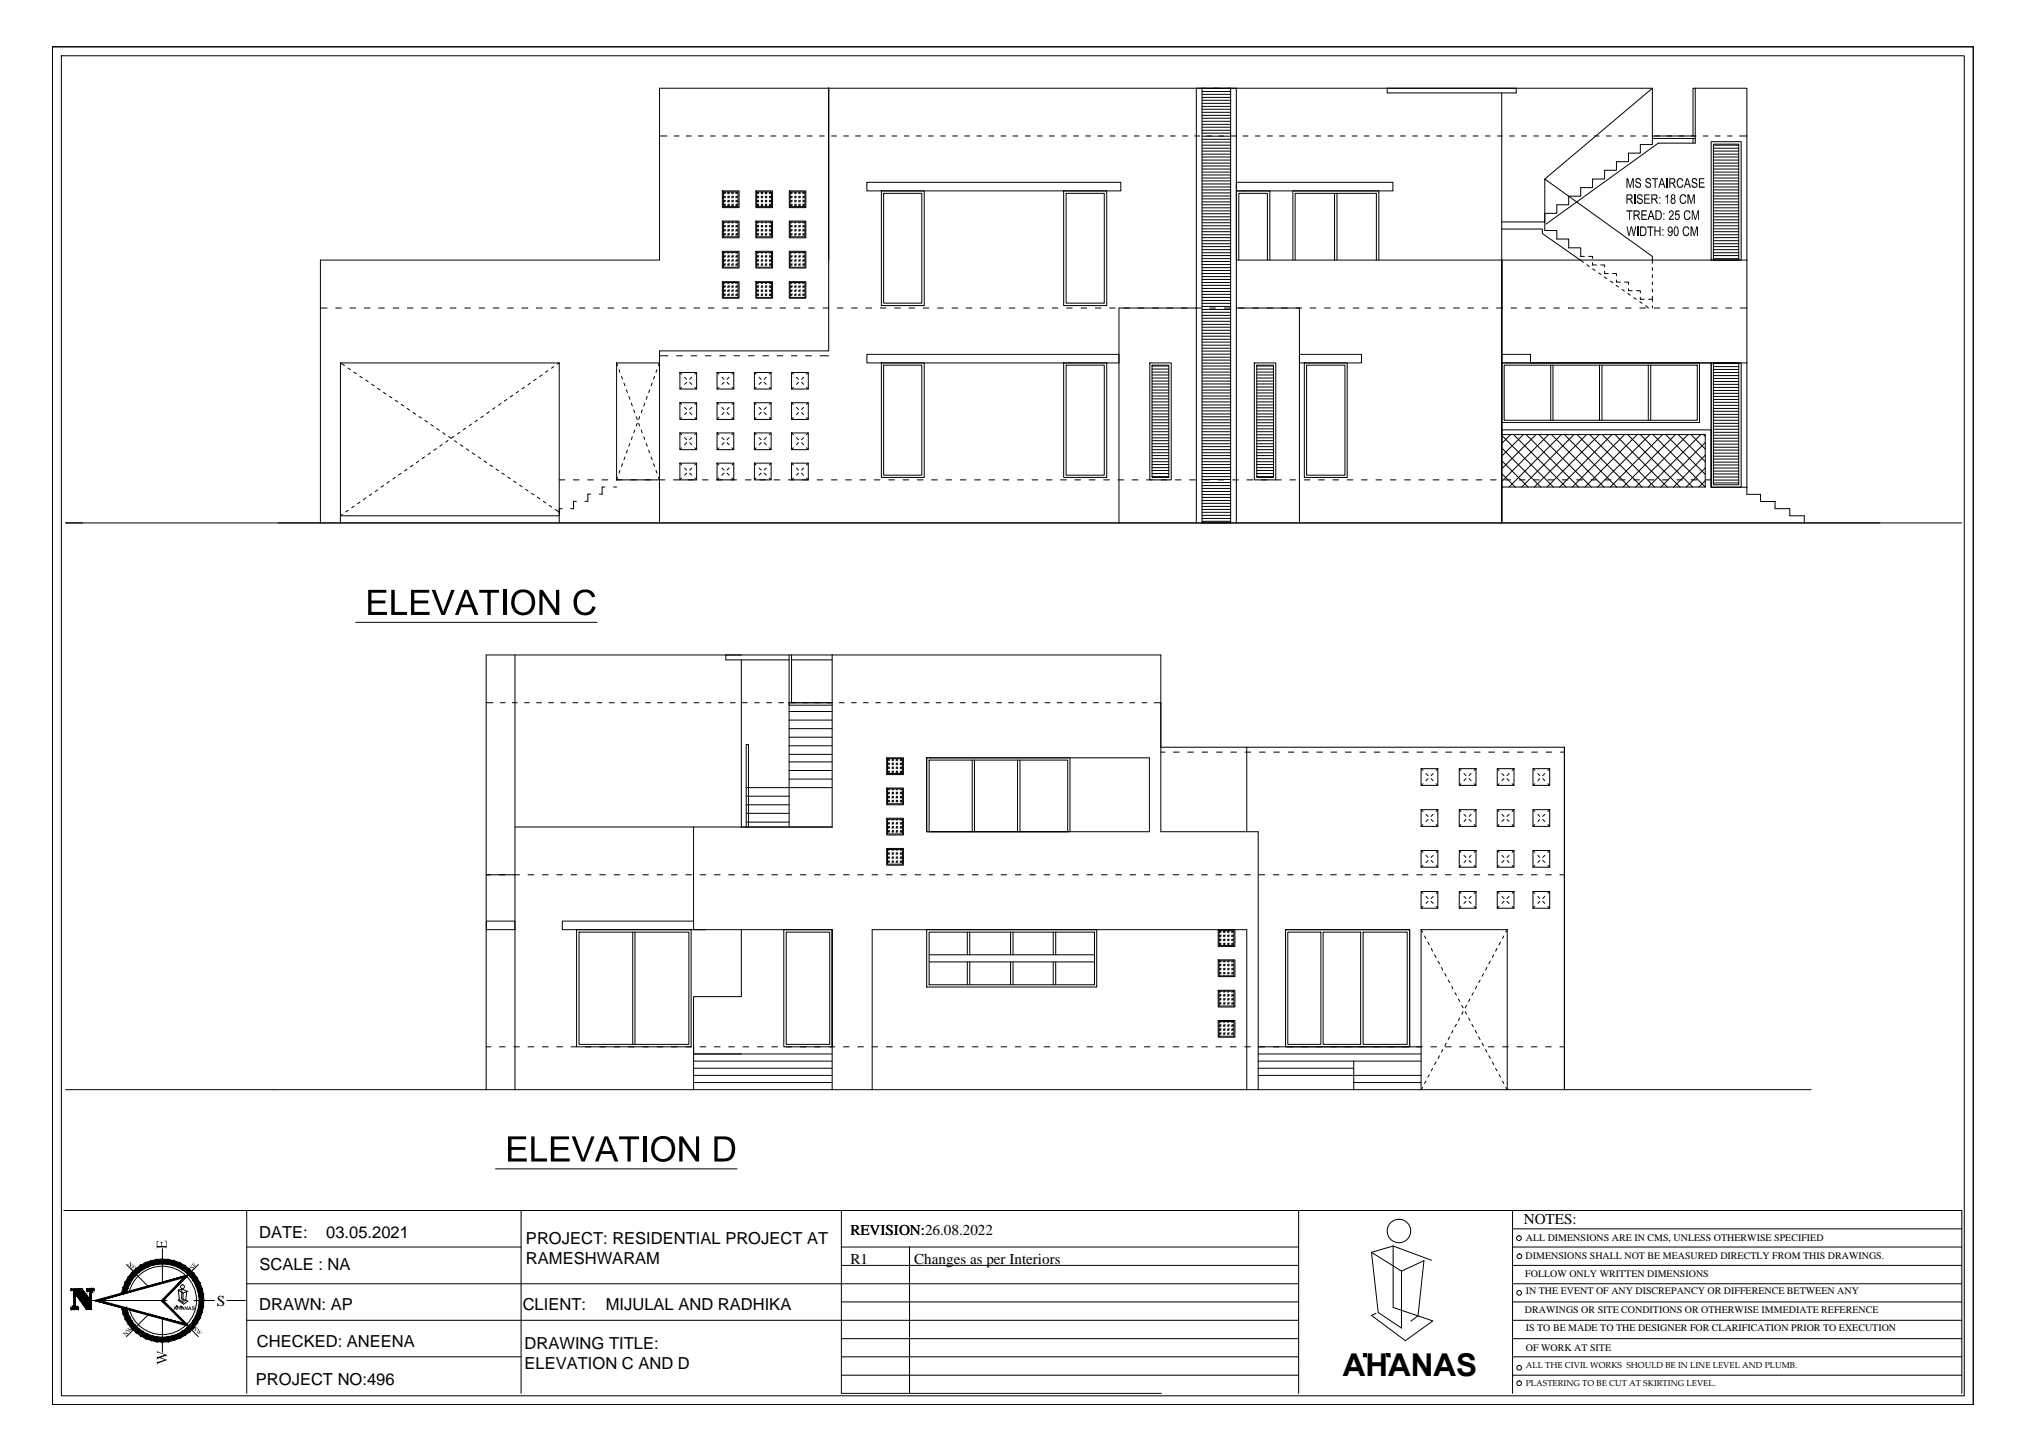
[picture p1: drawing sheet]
<svg xmlns="http://www.w3.org/2000/svg" width="420mm" height="297mm" viewBox="0 0 420 297" stroke-linecap="round" stroke-linejoin="round" font-family="sans-serif">
<defs><g id="words">
<text font-size="6.5" x="278.5" y="285.5">AHANAS</text>
<g font-size="3.4">
<text x="53.7" y="256.9">DATE:</text>
<text x="67.7" y="256.9">03.05.2021</text>
<text x="109.1" y="258">PROJECT: RESIDENTIAL PROJECT AT</text>
<text x="53.8" y="263.5">SCALE : NA</text>
<text x="109.1" y="262.1">RAMESHWARAM</text>
<text x="53.7" y="271.8">DRAWN: AP</text>
<text x="108.4" y="271.7">CLIENT:</text>
<text x="125.6" y="271.7">MIJULAL AND RADHIKA</text>
<text x="53.3" y="279.4">CHECKED: ANEENA</text>
<text x="108.8" y="279.8">DRAWING TITLE:</text>
<text x="53.1" y="287.3">PROJECT NO:496</text>
<text x="108.8" y="283.9">ELEVATION C AND D</text>
</g>
<text font-size="3.2" x="44.9" y="270.9">S</text>
<g font-size="3.1">
<text x="176.3" y="256.1">REVISION:</text>
<text x="176.3" y="256.1">REVISION:26.08.2022</text>
<text x="316" y="253.9">NOTES:</text>
<text x="176.3" y="262.1">R1</text>
<text x="189.6" y="262.1">Changes as per Interiors</text>
</g>
<g font-size="2.1">
<text x="316.4" y="257.4">ALL DIMENSIONS ARE IN CMS, UNLESS OTHERWISE SPECIFIED</text>
<text x="316.4" y="261.2">DIMENSIONS SHALL NOT BE MEASURED DIRECTLY FROM THIS DRAWINGS.</text>
<text x="316.3" y="264.9">FOLLOW ONLY WRITTEN DIMENSIONS</text>
<text x="316.4" y="268.5">IN THE EVENT OF ANY DISCREPANCY OR DIFFERENCE BETWEEN ANY</text>
<text x="316.2" y="272.3">DRAWINGS OR SITE CONDITIONS OR OTHERWISE IMMEDIATE REFERENCE</text>
<text x="316.4" y="276.2">IS TO BE MADE TO THE DESIGNER FOR CLARIFICATION PRIOR TO EXECUTION</text>
<text x="316.4" y="280.2">OF WORK AT SITE</text>
</g>
<g font-size="1.8">
<text x="316.4" y="283.9">ALL THE CIVIL WORKS SHOULD BE IN LINE LEVEL AND PLUMB.</text>
<text x="316.4" y="287.6">PLASTERING TO BE CUT AT SKIRTING LEVEL.</text>
</g>
</g></defs>
<!-- layer: ADFS_ELE4 -->
<g fill="none" stroke="#000" stroke-width=".21">
<path d="M171.9 18.3h-35.1v35.6h-70.4v54.6M287.7 18.3h55v9.9M287.7 18.3h26.7v1h-26.7zM342.7 18.3l-22.3 18.8M351.6 18.3v11.4h-7.7l-23.2 16.8M150.2 39.8l-.1 .2M150.4 39.8l-.3 .4M151.1 39.8l-.2 .2M151.3 39.8l-.4 .4M151.9 39.8l-.1 .2M152.1 39.8l-.3 .4M152.7 39.8l-.1 .2"/>
<path d="M152.9 39.8l-.3 .4M157.2 39.8l-.2 .2M157.3 39.8l-.3 .4M158 39.8l-.2 .2M158.2 39.8l-.4 .4M158.8 39.8l-.1 .2M159 39.8l-.3 .4M159.7 39.8l-.2 .2M159.9 39.8l-.4 .4M164.1 39.8l-.2 .2M164.3 39.8l-.4 .4M164.9 39.8l-.1 .2"/>
<path d="M165.1 39.8l-.3 .4M165.8 39.8l-.2 .2M166 39.8l-.4 .4M166.6 39.8l-.1 .2M166.8 39.8l-.3 .4M182.8 39.6h8.9v23.8h-8.9zM220.6 39.6h8.9v23.8h-8.9zM342.7 28.2v1.8h-2.5v1.8h-2.5v1.7h-2.5v1.8h-2.4v1.8h-2.5v1.8h-2.5v1.8h-2.5v1.8h-2.4v1.8h-2.5v1.7v-8.9l22.3 16.1v.7M342.7 28.2h8.9M342.7 28.7h8.9M351.1 28.2v-9.9h11.2v35.6M351.1 28.7v1"/>
<path d="M354.9 29.4h6.2v24.5h-6.2zM355.3 29.9h5.3v24h-5.3zM150.2 40.7l-.1 .1M150.2 41.5l-.1 .2M150.2 42.3l-.1 .2M150.2 46.8l-.1 .1M150.2 47.6l-.1 .1M150.2 48.4l-.1 .2M150.2 53l-.1 .1M150.2 53.9l-.1 .1M150.2 54.7l-.1 .1M150.2 59.3l-.1 .1"/>
<path d="M150.3 46.1l-.2 .1M150.3 52.3l-.2 .2M150.3 58.6l-.2 .2M150.4 40.7l-.3 .3M150.4 41.5l-.3 .4M150.4 42.3l-.3 .4M150.4 40.1l-.1 .1M150.4 40.9l-.1 .1M150.4 41.7l-.1 .2M150.4 42.6l-.1 .1M150.4 46.8l-.3 .3M150.4 47.6l-.3 .3"/>
<path d="M150.4 48.4l-.3 .4M150.4 46.1l-.1 .1M150.4 47l-.1 .1M150.4 47.8l-.1 .1M150.4 48.7l-.1 .1M150.4 53l-.3 .4M150.4 53.9l-.3 .3M150.4 54.7l-.3 .3M150.4 52.4l-.1 .1M150.4 53.2l-.1 .2M150.4 54.1l-.1 .1M150.4 54.9l-.1 .1"/>
<path d="M150.4 59.3l-.3 .3M150.4 58.6l-.1 .2M150.4 59.5l-.1 .1M151.1 40.7l-.2 .1M151.1 41.5l-.2 .2M151.1 42.3l-.2 .2M151.1 46.8l-.2 .1M151.1 47.6l-.2 .1M151.1 48.4l-.2 .2M151.1 53l-.2 .1M151.1 53.9l-.2 .1M151.1 54.7l-.2 .1"/>
<path d="M151.1 59.3l-.2 .1M151.1 46.1l-.2 .1M151.1 52.3l-.2 .2M151.1 58.6l-.2 .2M151.3 40.7l-.4 .3M151.3 41.5l-.4 .4M151.3 42.3l-.4 .4M151.3 40.1l-.2 .1M151.3 40.9l-.2 .1M151.3 41.7l-.2 .2M151.3 42.6l-.2 .1M151.3 46.8l-.4 .3"/>
<path d="M151.3 47.6l-.4 .3M151.3 48.4l-.4 .4M151.3 46.1l-.2 .1M151.3 47l-.2 .1M151.3 47.8l-.2 .1M151.3 48.7l-.2 .1M151.3 53l-.4 .4M151.3 53.9l-.4 .3M151.3 54.7l-.4 .3M151.3 52.4l-.2 .1M151.3 53.2l-.2 .2M151.3 54.1l-.2 .1"/>
<path d="M151.3 54.9l-.2 .1M151.3 59.3l-.4 .3M151.3 58.6l-.2 .2M151.3 59.5l-.2 .1M151.9 40.7l-.1 .1M151.9 41.5l-.1 .2M151.9 42.3l-.1 .2M151.9 46.8l-.1 .1M151.9 47.6l-.1 .1M151.9 48.4l-.1 .2M151.9 53l-.1 .1M151.9 53.9l-.1 .1"/>
<path d="M151.9 54.7l-.1 .1M151.9 59.3l-.1 .1M151.9 46.1l-.1 .1M151.9 52.3l-.1 .2M151.9 58.6l-.1 .2M152.1 40.7l-.3 .3M152.1 41.5l-.3 .4M152.1 42.3l-.3 .4M152.1 40.1l-.1 .1M152.1 40.9l-.1 .1M152.1 41.7l-.1 .2M152.1 42.6l-.1 .1"/>
<path d="M152.1 46.8l-.3 .3M152.1 47.6l-.3 .3M152.1 48.4l-.3 .4M152.1 46.1l-.1 .1M152.1 47l-.1 .1M152.1 47.8l-.1 .1M152.1 48.7l-.1 .1M152.1 53l-.3 .4M152.1 53.9l-.3 .3M152.1 54.7l-.3 .3M152.1 52.4l-.1 .1M152.1 53.2l-.1 .2"/>
<path d="M152.1 54.1l-.1 .1M152.1 54.9l-.1 .1M152.1 59.3l-.3 .3M152.1 58.6l-.1 .2M152.1 59.5l-.1 .1M152.7 40.7l-.1 .1M152.7 41.5l-.1 .2M152.7 42.3l-.1 .2M152.7 46.8l-.1 .1M152.7 47.6l-.1 .1M152.7 48.4l-.1 .2M152.7 53l-.1 .1"/>
<path d="M152.7 53.9l-.1 .1M152.7 54.7l-.1 .1M152.7 59.3l-.1 .1M152.8 46.1l-.2 .1M152.8 52.3l-.2 .2M152.8 58.6l-.2 .2M152.9 40.7l-.3 .3M152.9 41.5l-.3 .4M152.9 42.3l-.3 .4M152.9 40.1l-.1 .1M152.9 40.9l-.1 .1M152.9 41.7l-.1 .2"/>
<path d="M152.9 42.6l-.1 .1M152.9 46.8l-.3 .3M152.9 47.6l-.3 .3M152.9 48.4l-.3 .4M152.9 46.1l-.1 .1M152.9 47l-.1 .1M152.9 47.8l-.1 .1M152.9 48.7l-.1 .1M152.9 53l-.3 .4M152.9 53.9l-.3 .3M152.9 54.7l-.3 .3M152.9 52.4l-.1 .1"/>
<path d="M152.9 53.2l-.1 .2M152.9 54.1l-.1 .1M152.9 54.9l-.1 .1M152.9 59.3l-.3 .3M152.9 58.6l-.1 .2M152.9 59.5l-.1 .1M157.2 42.3l-.2 .2M157.2 48.4l-.2 .2M157.2 54.7l-.2 .1M157.2 40.7l-.2 .1M157.2 41.5l-.2 .2M157.2 46.8l-.2 .1"/>
<path d="M157.2 47.6l-.2 .1M157.2 53l-.2 .1M157.2 53.9l-.2 .1M157.2 59.3l-.2 .1M157.2 46.1l-.2 .1M157.2 52.3l-.2 .2M157.2 58.6l-.2 .2M157.3 40.7l-.3 .3M157.3 40.9l-.1 .1M157.3 47.8l-.1 .1M157.3 47.6l-.3 .3M157.3 52.4l-.1 .1"/>
<path d="M157.3 54.9l-.1 .1M157.3 54.7l-.3 .3M157.3 41.5l-.3 .4M157.3 42.3l-.3 .4M157.3 40.1l-.1 .1M157.3 41.7l-.1 .2M157.3 42.6l-.1 .1M157.3 46.8l-.3 .3M157.3 48.4l-.3 .4M157.3 46.1l-.1 .1M157.3 47l-.1 .1M157.3 48.7l-.1 .1"/>
<path d="M157.3 53l-.3 .4M157.3 53.9l-.3 .3M157.3 53.2l-.1 .2M157.3 54.1l-.1 .1M157.3 59.3l-.3 .3M157.3 58.6l-.1 .2M157.3 59.5l-.1 .1M158 41.5l-.2 .2M158 40.7l-.2 .1M158 42.3l-.2 .2M158 46.8l-.2 .1M158 47.6l-.2 .1"/>
<path d="M158 48.4l-.2 .2M158 53l-.2 .1M158 53.9l-.2 .1M158 54.7l-.2 .1M158 59.3l-.2 .1M158 46.1l-.2 .1M158 52.3l-.2 .2M158 58.6l-.2 .2M158.2 41.5l-.4 .4M158.2 40.1l-.1 .1M158.2 47l-.1 .1M158.2 48.7l-.1 .1"/>
<path d="M158.2 46.8l-.4 .3M158.2 48.4l-.4 .4M158.2 54.1l-.1 .1M158.2 53.9l-.4 .3M158.2 40.7l-.4 .3M158.2 42.3l-.4 .4M158.2 40.9l-.1 .1M158.2 41.7l-.1 .2M158.2 42.6l-.1 .1M158.2 47.6l-.4 .3M158.2 46.1l-.1 .1M158.2 47.8l-.1 .1"/>
<path d="M158.2 53l-.4 .4M158.2 54.7l-.4 .3M158.2 52.4l-.1 .1M158.2 53.2l-.1 .2M158.2 54.9l-.1 .1M158.2 59.3l-.4 .3M158.2 58.6l-.1 .2M158.2 59.5l-.1 .1M158.8 40.7l-.1 .1M158.8 41.5l-.1 .2M158.8 42.3l-.1 .2M158.8 46.8l-.1 .1"/>
<path d="M158.8 47.6l-.1 .1M158.8 48.4l-.1 .2M158.8 53l-.1 .1M158.8 53.9l-.1 .1M158.8 54.7l-.1 .1M158.8 59.3l-.1 .1M158.9 46.1l-.2 .1M158.9 52.3l-.2 .2M158.9 58.6l-.2 .2M159 40.7l-.3 .3M159 40.9l-.1 .1M159 46.1l-.1 .1"/>
<path d="M159 47.8l-.1 .1M159 47.6l-.3 .3M159 53.2l-.1 .2M159 54.9l-.1 .1M159 53l-.3 .4M159 54.7l-.3 .3M159 41.5l-.3 .4M159 42.3l-.3 .4M159 40.1l-.1 .1M159 41.7l-.1 .2M159 42.6l-.1 .1M159 46.8l-.3 .3"/>
<path d="M159 48.4l-.3 .4M159 47l-.1 .1M159 48.7l-.1 .1M159 53.9l-.3 .3M159 52.4l-.1 .1M159 54.1l-.1 .1M159 59.3l-.3 .3M159 58.6l-.1 .2M159 59.5l-.1 .1M159.7 40.7l-.2 .1M159.7 41.5l-.2 .2M159.7 42.3l-.2 .2"/>
<path d="M159.7 46.8l-.2 .1M159.7 47.6l-.2 .1M159.7 48.4l-.2 .2M159.7 53l-.2 .1M159.7 53.9l-.2 .1M159.7 54.7l-.2 .1M159.7 59.3l-.2 .1M159.7 52.3l-.2 .2M159.7 46.1l-.2 .1M159.7 58.6l-.2 .2M159.9 41.5l-.4 .4M159.9 40.1l-.1 .1"/>
<path d="M159.9 47l-.1 .1M159.9 46.8l-.4 .3M159.9 52.4l-.1 .1M159.9 54.1l-.1 .1M159.9 53.9l-.4 .3M159.9 40.7l-.4 .3M159.9 42.3l-.4 .4M159.9 40.9l-.1 .1M159.9 41.7l-.1 .2M159.9 42.6l-.1 .1M159.9 47.6l-.4 .3M159.9 48.4l-.4 .4"/>
<path d="M159.9 46.1l-.1 .1M159.9 47.8l-.1 .1M159.9 48.7l-.1 .1M159.9 53l-.4 .4M159.9 54.7l-.4 .3M159.9 53.2l-.1 .2M159.9 54.9l-.1 .1M159.9 59.3l-.4 .3M159.9 58.6l-.1 .2M159.9 59.5l-.1 .1M164.1 40.7l-.2 .1M164.1 41.5l-.2 .2"/>
<path d="M164.1 42.3l-.2 .2M164.1 46.8l-.2 .1M164.1 47.6l-.2 .1M164.1 48.4l-.2 .2M164.1 53l-.2 .1M164.1 53.9l-.2 .1M164.1 54.7l-.2 .1M164.1 59.3l-.2 .1M164.1 46.1l-.2 .1M164.1 52.3l-.2 .2M164.1 58.6l-.2 .2M164.3 41.5l-.4 .4"/>
<path d="M164.3 40.1l-.1 .1M164.3 47l-.1 .1M164.3 48.7l-.1 .1M164.3 46.8l-.4 .3M164.3 52.4l-.1 .1M164.3 54.1l-.1 .1M164.3 53.9l-.4 .3M164.3 40.7l-.4 .3M164.3 42.3l-.4 .4M164.3 40.9l-.1 .1M164.3 41.7l-.1 .2M164.3 42.6l-.1 .1"/>
<path d="M164.3 47.6l-.4 .3M164.3 48.4l-.4 .4M164.3 46.1l-.1 .1M164.3 47.8l-.1 .1M164.3 53l-.4 .4M164.3 54.7l-.4 .3M164.3 53.2l-.1 .2M164.3 54.9l-.1 .1M164.3 59.3l-.4 .3M164.3 58.6l-.1 .2M164.3 59.5l-.1 .1M164.9 41.5l-.1 .2"/>
<path d="M164.9 40.7l-.1 .1M164.9 42.3l-.1 .2M164.9 46.8l-.1 .1M164.9 47.6l-.1 .1M164.9 48.4l-.1 .2M164.9 53l-.1 .1M164.9 53.9l-.1 .1M164.9 54.7l-.1 .1M164.9 59.3l-.1 .1M165 46.1l-.2 .1M165 52.3l-.2 .2M165 58.6l-.2 .2"/>
<path d="M165.1 40.9l-.1 .1M165.1 46.1l-.1 .1M165.1 47.8l-.1 .1M165.1 48.4l-.3 .4M165.1 53.2l-.1 .2M165.1 54.9l-.1 .1M165.1 53l-.3 .4M165.1 40.7l-.3 .3M165.1 41.5l-.3 .4M165.1 42.3l-.3 .4M165.1 40.1l-.1 .1M165.1 41.7l-.1 .2"/>
<path d="M165.1 42.6l-.1 .1M165.1 46.8l-.3 .3M165.1 47.6l-.3 .3M165.1 47l-.1 .1M165.1 48.7l-.1 .1M165.1 53.9l-.3 .3M165.1 54.7l-.3 .3M165.1 52.4l-.1 .1M165.1 54.1l-.1 .1M165.1 59.3l-.3 .3M165.1 58.6l-.1 .2M165.1 59.5l-.1 .1"/>
<path d="M165.8 40.7l-.2 .1M165.8 41.5l-.2 .2M165.8 42.3l-.2 .2M165.8 46.8l-.2 .1M165.8 47.6l-.2 .1M165.8 48.4l-.2 .2M165.8 53l-.2 .1M165.8 53.9l-.2 .1M165.8 54.7l-.2 .1M165.8 59.3l-.2 .1M165.8 52.3l-.2 .2M165.8 46.1l-.2 .1"/>
<path d="M165.8 58.6l-.2 .2M166 40.1l-.2 .1M166 47l-.2 .1M166 47.6l-.4 .3M166 52.4l-.2 .1M166 54.1l-.2 .1M166 54.7l-.4 .3M166 40.7l-.4 .3M166 41.5l-.4 .4M166 42.3l-.4 .4M166 40.9l-.2 .1M166 41.7l-.2 .2"/>
<path d="M166 42.6l-.2 .1M166 46.8l-.4 .3M166 48.4l-.4 .4M166 46.1l-.2 .1M166 47.8l-.2 .1M166 48.7l-.2 .1M166 53l-.4 .4M166 53.9l-.4 .3M166 53.2l-.2 .2M166 54.9l-.2 .1M166 59.3l-.4 .3M166 58.6l-.2 .2"/>
<path d="M166 59.5l-.2 .1M166.6 41.5l-.1 .2M166.6 40.7l-.1 .1M166.6 42.3l-.1 .2M166.6 46.8l-.1 .1M166.6 47.6l-.1 .1M166.6 48.4l-.1 .2M166.6 53l-.1 .1M166.6 53.9l-.1 .1M166.6 54.7l-.1 .1M166.6 59.3l-.1 .1M166.7 46.1l-.2 .1"/>
<path d="M166.7 52.3l-.2 .2M166.7 58.6l-.2 .2M166.8 41.5l-.3 .4M166.8 40.9l-.1 .1M166.8 46.1l-.1 .1M166.8 46.8l-.3 .3M166.8 53.2l-.1 .2M166.8 53.9l-.3 .3M166.8 40.7l-.3 .3M166.8 42.3l-.3 .4M166.8 40.1l-.1 .1M166.8 41.7l-.1 .2"/>
<path d="M166.8 42.6l-.1 .1M166.8 47.6l-.3 .3M166.8 48.4l-.3 .4M166.8 47l-.1 .1M166.8 47.8l-.1 .1M166.8 48.7l-.1 .1M166.8 53l-.3 .4M166.8 54.7l-.3 .3M166.8 52.4l-.1 .1M166.8 54.1l-.1 .1M166.8 54.9l-.1 .1M166.8 59.3l-.3 .3"/>
<path d="M166.8 58.6l-.1 .2M166.8 59.5l-.1 .1M183.2 40.1h8v22.8h-8zM221.1 40.1h7.9v22.8h-7.9zM256.4 53.9v-14.3h6.9v14.3M256.9 53.9v-13.8h5.9v13.8M268.1 53.9v-14.3h17.8v14.3M268.6 53.9v-13.8h16.8v13.8M276.8 40.1v13.8M277.3 40.1v13.8M311.4 46h9v1.8h2.5v1.8h2.4v1.8h2.5v1.8M311.4 47.5h8.5v.9l7.8 5.5"/>
<path d="M311.4 53.9h50.9M362.3 53.9v48.6h2.8M136.8 75.3h-8.9v24.2h8.9M150.2 60.1l-.1 .2M150.2 61l-.1 .1M150.4 60.1l-.3 .4M150.4 61l-.3 .3M150.4 60.3l-.1 .2M150.4 61.2l-.1 .1M151.1 60.1l-.2 .2M151.1 61l-.2 .1M151.3 60.1l-.4 .4"/>
<path d="M151.3 61l-.4 .3M151.3 60.3l-.2 .2M151.3 61.2l-.2 .1M151.9 60.1l-.1 .2M151.9 61l-.1 .1M152.1 60.1l-.3 .4M152.1 61l-.3 .3M152.1 60.3l-.1 .2M152.1 61.2l-.1 .1M152.7 60.1l-.1 .2M152.7 61l-.1 .1M152.9 60.1l-.3 .4"/>
<path d="M152.9 61l-.3 .3M152.9 60.3l-.1 .2M152.9 61.2l-.1 .1M157.2 60.1l-.2 .2M157.2 61l-.2 .1M157.3 60.1l-.3 .4M157.3 61l-.3 .3M157.3 60.3l-.1 .2M157.3 61.2l-.1 .1M158 60.1l-.2 .2M158 61l-.2 .1M158.2 60.1l-.4 .4"/>
<path d="M158.2 61l-.4 .3M158.2 60.3l-.1 .2M158.2 61.2l-.1 .1M158.8 60.1l-.1 .2M158.8 61l-.1 .1M159 60.1l-.3 .4M159 61l-.3 .3M159 60.3l-.1 .2M159 61.2l-.1 .1M159.7 60.1l-.2 .2M159.7 61l-.2 .1M159.9 60.1l-.4 .4"/>
<path d="M159.9 61l-.4 .3M159.9 60.3l-.1 .2M159.9 61.2l-.1 .1M164.1 60.1l-.2 .2M164.1 61l-.2 .1M164.3 60.1l-.4 .4M164.3 61l-.4 .3M164.3 60.3l-.1 .2M164.3 61.2l-.1 .1M164.9 60.1l-.1 .2M164.9 61l-.1 .1M165.1 60.1l-.3 .4"/>
<path d="M165.1 61l-.3 .3M165.1 60.3l-.1 .2M165.1 61.2l-.1 .1M165.8 60.1l-.2 .2M165.8 61l-.2 .1M166 60.1l-.4 .4M166 61l-.4 .3M166 60.3l-.2 .2M166 61.2l-.2 .1M166.6 60.1l-.1 .2M166.6 61l-.1 .1M166.8 60.1l-.3 .4"/>
<path d="M166.8 61l-.3 .3M166.8 60.3l-.1 .2M166.8 61.2l-.1 .1M182.8 75.3h8.9v23.7h-8.9zM183.2 75.7h8v22.9h-8zM220.6 75.3h8.9v23.7h-8.9zM221.1 75.7h7.9v22.9h-7.9zM238.4 75.3h4.5v24.2h-4.5zM238.9 75.7h3.5v23.3h-3.5zM260.1 75.3h4.5v24.2h-4.5zM260.6 75.7h3.5v23.3h-3.5zM270.5 75.3h8.9v23.7h-8.9z"/>
<path d="M271 75.7h7.9v22.9h-7.9zM311.4 73.5h6v1.8h-6zM311.4 75.3h41.1v12.3h-41.1zM311.9 75.7h40.1v11.5h-40.1zM317.4 75.3h44.9M321.6 75.7v11.5M322.1 75.7v11.5M331.7 75.7v11.5M332.2 75.7v11.5M341.8 75.7v11.5M342.3 75.7v11.5M354.9 75.3h6.2v25.8h-6.2z"/>
<path d="M354.9 75.3v25.8M355.3 75.3h5.3v25.3h-5.3zM70.6 107h45.4M70.6 108.5v-33.2h45.4v33.2M311.4 101h42.2v-10.9h-42.2v-.9h43.5v11.9M354.9 101.1h7.4M365.1 102.5v1.5h3v1.5h3.1v1.5h3v1.5M106.8 135.9v90.1M150.5 135.9v1h13.1M153.7 136.9v34.6M164.2 136.9h8.4M172.6 135.9h-71.8v90.1"/>
<path d="M184.3 157.4l-.2 .2M184.3 158.3l-.2 .1M184.3 159.1l-.2 .1M184.3 159.9l-.2 .2M184.5 157.4l-.4 .4M184.5 158.3l-.4 .3M184.5 159.1l-.4 .3M184.5 159.9l-.4 .4M184.5 157.6l-.2 .2M184.5 158.5l-.2 .1M184.5 159.3l-.2 .1M185.1 157.4l-.1 .2"/>
<path d="M185.1 158.3l-.1 .1M185.1 159.1l-.1 .1M185.1 159.9l-.1 .2M185.3 157.4l-.3 .4M185.3 158.3l-.3 .3M185.3 159.1l-.3 .3M185.3 159.9l-.3 .4M185.3 157.6l-.1 .2M185.3 158.5l-.1 .1M185.3 159.3l-.1 .1M186 157.4l-.2 .2M186 158.3l-.2 .1"/>
<path d="M186 159.1l-.2 .1M186 159.9l-.2 .2M186.2 157.4l-.4 .4M186.2 158.3l-.4 .3M186.2 159.1l-.4 .3M186.2 159.9l-.4 .4M186.2 157.6l-.2 .2M186.2 158.5l-.2 .1M186.2 159.3l-.2 .1M186.8 157.4l-.1 .2M186.8 158.3l-.1 .1M186.8 159.1l-.1 .1"/>
<path d="M186.8 159.9l-.1 .2M187 157.4l-.3 .4M187 158.3l-.3 .3M187 159.1l-.3 .3M187 159.9l-.3 .4M187 157.6l-.1 .2M187 158.5l-.1 .1M187 159.3l-.1 .1M192.2 157.2h29.7v15.3h-29.7zM192.7 157.7h28.7v14.8h-28.7zM201.6 157.7v14.8M202.1 157.7v14.8"/>
<path d="M211 157.7v14.8M211.5 157.7v14.8M106.8 171.5h37M184.3 164.3l-.2 .2M184.3 165.2l-.2 .1M184.3 166l-.2 .1M184.3 170.6l-.2 .1M184.3 171.4l-.2 .2M184.3 172.3l-.2 .1M184.3 176.9l-.2 .1M184.3 177.7l-.2 .2M184.3 178.6l-.2 .1"/>
<path d="M184.3 163.6l-.2 .2M184.3 169.9l-.2 .2M184.3 176.2l-.2 .2M184.5 160.2l-.2 .1M184.5 164.3l-.4 .4M184.5 165.2l-.4 .3M184.5 166l-.4 .3M184.5 163.7l-.2 .1M184.5 164.5l-.2 .2M184.5 165.4l-.2 .1M184.5 166.2l-.2 .1M184.5 170.6l-.4 .4"/>
<path d="M184.5 171.4l-.4 .4M184.5 172.3l-.4 .3M184.5 170l-.2 .1M184.5 170.8l-.2 .2M184.5 171.6l-.2 .2M184.5 172.5l-.2 .1M184.5 176.9l-.4 .3M184.5 177.7l-.4 .4M184.5 178.6l-.4 .3M184.5 176.2l-.2 .2M184.5 177.1l-.2 .1M184.5 177.9l-.2 .2"/>
<path d="M184.5 178.7l-.2 .2M185.1 164.3l-.1 .2M185.1 165.2l-.1 .1M185.1 166l-.1 .1M185.1 170.6l-.1 .1M185.1 171.4l-.1 .2M185.1 172.3l-.1 .1M185.1 176.9l-.1 .1M185.1 177.7l-.1 .2M185.1 178.6l-.1 .1M185.2 163.6l-.2 .2M185.2 169.9l-.2 .2"/>
<path d="M185.2 176.2l-.2 .2M185.3 160.2l-.1 .1M185.3 164.3l-.3 .4M185.3 165.2l-.3 .3M185.3 166l-.3 .3M185.3 163.7l-.1 .1M185.3 164.5l-.1 .2M185.3 165.4l-.1 .1M185.3 166.2l-.1 .1M185.3 170.6l-.3 .4M185.3 171.4l-.3 .4M185.3 172.3l-.3 .3"/>
<path d="M185.3 170l-.1 .1M185.3 170.8l-.1 .2M185.3 171.6l-.1 .2M185.3 172.5l-.1 .1M185.3 176.9l-.3 .3M185.3 177.7l-.3 .4M185.3 178.6l-.3 .3M185.3 176.2l-.1 .2M185.3 177.1l-.1 .1M185.3 177.9l-.1 .2M185.3 178.7l-.1 .2M186 164.3l-.2 .2"/>
<path d="M186 165.2l-.2 .1M186 166l-.2 .1M186 170.6l-.2 .1M186 171.4l-.2 .2M186 172.3l-.2 .1M186 176.9l-.2 .1M186 177.7l-.2 .2M186 178.6l-.2 .1M186 163.6l-.2 .2M186 169.9l-.2 .2M186 176.2l-.2 .2M186.2 160.2l-.2 .1"/>
<path d="M186.2 164.3l-.4 .4M186.2 165.2l-.4 .3M186.2 166l-.4 .3M186.2 163.7l-.2 .1M186.2 164.5l-.2 .2M186.2 165.4l-.2 .1M186.2 166.2l-.2 .1M186.2 170.6l-.4 .4M186.2 171.4l-.4 .4M186.2 172.3l-.4 .3M186.2 170l-.2 .1M186.2 170.8l-.2 .2"/>
<path d="M186.2 171.6l-.2 .2M186.2 172.5l-.2 .1M186.2 176.9l-.4 .3M186.2 177.7l-.4 .4M186.2 178.6l-.4 .3M186.2 176.2l-.2 .2M186.2 177.1l-.2 .1M186.2 177.9l-.2 .2M186.2 178.7l-.2 .2M186.8 164.3l-.1 .2M186.8 165.2l-.1 .1M186.8 166l-.1 .1"/>
<path d="M186.8 170.6l-.1 .1M186.8 171.4l-.1 .2M186.8 172.3l-.1 .1M186.8 176.9l-.1 .1M186.8 177.7l-.1 .2M186.8 178.6l-.1 .1M186.8 163.6l-.1 .2M186.8 169.9l-.1 .2M186.8 176.2l-.1 .2M187 160.2l-.1 .1M187 164.3l-.3 .4M187 165.2l-.3 .3"/>
<path d="M187 166l-.3 .3M187 163.7l-.1 .1M187 164.5l-.1 .2M187 165.4l-.1 .1M187 166.2l-.1 .1M187 170.6l-.3 .4M187 171.4l-.3 .4M187 172.3l-.3 .3M187 170l-.1 .1M187 170.8l-.1 .2M187 171.6l-.1 .2M187 172.5l-.1 .1"/>
<path d="M187 176.9l-.3 .3M187 177.7l-.3 .4M187 178.6l-.3 .3M187 176.2l-.1 .2M187 177.1l-.1 .1M187 177.9l-.1 .2M187 178.7l-.1 .2M100.8 181.5h6M100.9 191.1h5.9v1.7h-5.9zM119.6 192.8h23.7v24.3h-23.7zM119.6 192.8h26.7M120.1 193.4h22.8v23.2h-22.8z"/>
<path d="M131.2 193.4v23.2M131.7 193.4v23.2M143.8 191.1h-27.2v1.7h3M162.5 192.8h10.1v24.3h-10.1zM163.1 193.4h9v23.2h-9zM192.2 192.8h35.2v11.9h-35.2zM192.7 193.4h34.3v10.9h-34.3zM192.7 198h34.3M192.7 199.5h34.3M200.6 193.4v4.6M200.6 199.5v4.8M201.1 193.4v4.6"/>
<path d="M201.1 199.5v4.8M209.6 193.4v4.6M209.6 199.5v4.8M210.1 193.4v4.6M210.1 199.5v4.8M218.4 193.4v4.6M218.4 199.5v4.8M218.9 193.4v4.6M218.9 199.5v4.8M253.1 193.1l-.2 .1M253.1 193.9l-.2 .2M253.1 194.8l-.2 .1"/>
<path d="M253.1 195.6l-.2 .2M253.1 200l-.2 .1M253.1 199.3l-.2 .2M253.2 193.1l-.3 .3M253.2 193.9l-.3 .4M253.2 194.8l-.3 .3M253.2 195.6l-.3 .4M253.2 193.3l-.1 .1M253.2 194.2l-.1 .1M253.2 195l-.1 .1M253.2 195.8l-.1 .2M253.2 200l-.3 .3"/>
<path d="M253.2 199.4l-.1 .1M253.9 193.1l-.2 .1M253.9 193.9l-.2 .2M253.9 194.8l-.2 .1M253.9 195.6l-.2 .2M253.9 200l-.2 .1M253.9 199.3l-.2 .2M254.1 193.1l-.4 .3M254.1 193.9l-.4 .4M254.1 194.8l-.4 .3M254.1 195.6l-.4 .4M254.1 193.3l-.2 .1"/>
<path d="M254.1 194.2l-.2 .1M254.1 195l-.2 .1M254.1 195.8l-.2 .2M254.1 200l-.4 .3M254.1 199.4l-.2 .1M254.7 193.1l-.1 .1M254.7 193.9l-.1 .2M254.7 194.8l-.1 .1M254.7 195.6l-.1 .2M254.7 200l-.1 .1M254.7 199.3l-.1 .2M254.9 193.1l-.3 .3"/>
<path d="M254.9 193.9l-.3 .4M254.9 194.8l-.3 .3M254.9 195.6l-.3 .4M254.9 193.3l-.1 .1M254.9 194.2l-.1 .1M254.9 195l-.1 .1M254.9 195.8l-.1 .2M254.9 200l-.3 .3M254.9 199.4l-.1 .1M255.6 193.1l-.2 .1M255.6 193.9l-.2 .2M255.6 194.8l-.2 .1"/>
<path d="M255.6 195.6l-.2 .2M255.6 200l-.2 .1M255.6 199.3l-.2 .2M255.8 193.1l-.4 .3M255.8 193.9l-.4 .4M255.8 194.8l-.4 .3M255.8 195.6l-.4 .4M255.8 193.3l-.2 .1M255.8 194.2l-.2 .1M255.8 195l-.2 .1M255.8 195.8l-.2 .2M255.8 200l-.4 .3"/>
<path d="M255.8 199.4l-.2 .1M267.1 193.4h6.8v23.2h-6.8zM274.4 193.4h7.8v23.2h-7.8zM282.7 193.4h9.1v23.2h-9.1zM253.1 200.8l-.2 .2M253.1 201.7l-.2 .1M253.1 206.3l-.2 .1M253.1 207.1l-.2 .1M253.1 208l-.2 .1M253.1 212.5l-.2 .2M253.1 213.4l-.2 .1M253.1 214.2l-.2 .2"/>
<path d="M253.1 205.6l-.2 .2M253.1 211.9l-.2 .2M253.2 200.8l-.3 .4M253.2 201.7l-.3 .3M253.2 200.2l-.1 .1M253.2 201.1l-.1 .1M253.2 201.9l-.1 .1M253.2 206.3l-.3 .3M253.2 207.1l-.3 .3M253.2 208l-.3 .3M253.2 205.6l-.1 .2M253.2 206.5l-.1 .1"/>
<path d="M253.2 207.3l-.1 .1M253.2 208.2l-.1 .1M253.2 212.5l-.3 .4M253.2 213.4l-.3 .4M253.2 214.2l-.3 .4M253.2 211.9l-.1 .2M253.2 212.7l-.1 .2M253.2 213.6l-.1 .2M253.2 214.4l-.1 .2M253.9 200.8l-.2 .2M253.9 201.7l-.2 .1M253.9 206.3l-.2 .1"/>
<path d="M253.9 207.1l-.2 .1M253.9 208l-.2 .1M253.9 212.5l-.2 .2M253.9 213.4l-.2 .1M253.9 214.2l-.2 .2M253.9 205.6l-.2 .2M253.9 211.9l-.2 .2M254.1 200.8l-.4 .4M254.1 201.7l-.4 .3M254.1 200.2l-.2 .1M254.1 201.1l-.2 .1M254.1 201.9l-.2 .1"/>
<path d="M254.1 206.3l-.4 .3M254.1 207.1l-.4 .3M254.1 208l-.4 .3M254.1 205.6l-.2 .2M254.1 206.5l-.2 .1M254.1 207.3l-.2 .1M254.1 208.2l-.2 .1M254.1 212.5l-.4 .4M254.1 213.4l-.4 .4M254.1 214.2l-.4 .4M254.1 211.9l-.2 .2M254.1 212.7l-.2 .2"/>
<path d="M254.1 213.6l-.2 .2M254.1 214.4l-.2 .2M254.7 200.8l-.1 .2M254.7 201.7l-.1 .1M254.7 206.3l-.1 .1M254.7 207.1l-.1 .1M254.7 208l-.1 .1M254.7 212.5l-.1 .2M254.7 213.4l-.1 .1M254.7 214.2l-.1 .2M254.7 205.6l-.1 .2M254.7 211.9l-.1 .2"/>
<path d="M254.9 200.8l-.3 .4M254.9 201.7l-.3 .3M254.9 200.2l-.1 .1M254.9 201.1l-.1 .1M254.9 201.9l-.1 .1M254.9 206.3l-.3 .3M254.9 207.1l-.3 .3M254.9 208l-.3 .3M254.9 205.6l-.1 .2M254.9 206.5l-.1 .1M254.9 207.3l-.1 .1M254.9 208.2l-.1 .1"/>
<path d="M254.9 212.5l-.3 .4M254.9 213.4l-.3 .4M254.9 214.2l-.3 .4M254.9 211.9l-.1 .2M254.9 212.7l-.1 .2M254.9 213.6l-.1 .2M254.9 214.4l-.1 .2M255.6 200.8l-.2 .2M255.6 201.7l-.2 .1M255.6 206.3l-.2 .1M255.6 207.1l-.2 .1M255.6 208l-.2 .1"/>
<path d="M255.6 212.5l-.2 .2M255.6 213.4l-.2 .1M255.6 214.2l-.2 .2M255.6 205.6l-.2 .2M255.6 211.9l-.2 .2M255.8 200.8l-.4 .4M255.8 201.7l-.4 .3M255.8 200.2l-.2 .1M255.8 201.1l-.2 .1M255.8 201.9l-.2 .1M255.8 206.3l-.4 .3M255.8 207.1l-.4 .3"/>
<path d="M255.8 208l-.4 .3M255.8 205.6l-.2 .2M255.8 206.5l-.2 .1M255.8 207.3l-.2 .1M255.8 208.2l-.2 .1M255.8 212.5l-.4 .4M255.8 213.4l-.4 .4M255.8 214.2l-.4 .4M255.8 211.9l-.2 .2M255.8 212.7l-.2 .2M255.8 213.6l-.2 .2M255.8 214.4l-.2 .2"/>
</g>
<!-- layer: ADFS_ELE5 -->
<g fill="none" stroke="#000" stroke-width=".21">
<path d="M171.9 18.2v54.6h-35.1v35.7M171.9 18.3h115.8M248.1 18.3v90.2M249.3 18.3h5.9v90.2h-5.9zM256.4 18.3v90.2M311.4 19.3v89.2M179.8 37.8h52.6v1.8h-52.6zM256.4 37.8h32.5v1.8h-32.5zM256.4 53.9h55v10M141 77.3h3.5v3.4h-3.5zM148.7 77.3h3.5v3.4h-3.5zM156.4 77.3h3.5v3.4h-3.5z"/>
<path d="M164.2 77.3h3.4v3.4h-3.4zM179.8 73.5h52.3v1.8h-52.3zM248.1 63.9h-16v44.6M256.4 63.9h13.1v44.6M269.5 73.5h12.8v1.8h-12.8zM141 83.5h3.5v3.5h-3.5zM141 96.1h3.5v3.4h-3.5zM141 89.8h3.5v3.5h-3.5zM148.7 83.5h3.5v3.5h-3.5zM148.7 96.1h3.5v3.4h-3.5zM148.7 89.8h3.5v3.5h-3.5zM156.4 83.5h3.5v3.5h-3.5z"/>
<path d="M156.4 96.1h3.5v3.4h-3.5zM156.4 89.8h3.5v3.5h-3.5zM164.2 83.5h3.4v3.5h-3.4zM164.2 96.1h3.4v3.4h-3.4zM164.2 89.8h3.4v3.5h-3.4zM163.6 135.9v35.6M164.2 135.9v9.9M163.6 147.6h9M163.6 149.4h9M163.6 151.1h9M163.6 152.9h9M163.6 154.7h9"/>
<path d="M163.6 156.5h9M163.6 158h9M163.6 159.8h9M172.6 145.8h-9v.5h9M192.2 157.2h46.2v15.3h-46.2zM240.7 155h17.9M294.7 159.4h3.5v3.5h-3.5zM302.6 159.4h3.5v3.5h-3.5zM310.5 159.4h3.5v3.5h-3.5zM317.9 159.4h3.5v3.5h-3.5zM154.8 163.4v-9h.4v17.1M154.8 170.5h8.8"/>
<path d="M154.8 163.4h17.8M154.8 165.2h8.8M154.8 166.9h8.8M154.8 168.7h8.8M154.8 163.4v8.1M163.6 161.6h9M294.7 168h3.5v3.4h-3.5zM294.7 176.4h3.5v3.5h-3.5zM302.6 176.4h3.5v3.5h-3.5zM302.6 168h3.5v3.4h-3.5zM310.5 168h3.5v3.4h-3.5zM310.5 176.4h3.5v3.5h-3.5z"/>
<path d="M317.9 168h3.5v3.4h-3.5zM317.9 176.4h3.5v3.5h-3.5zM153.7 192.8v13.9h-9.9v11.9h9.9M294.7 184.9h3.5v3.5h-3.5zM302.6 184.9h3.5v3.5h-3.5zM310.5 184.9h3.5v3.5h-3.5zM317.9 184.9h3.5v3.5h-3.5zM143.8 217.1v1.5h28.8M143.8 218.6v1.5h28.8M143.8 223.1v1.5h28.8M143.8 220.1v1.5h28.8M143.8 221.6v1.5h28.8"/>
<path d="M143.8 224.6v1.4M172.6 226v-33.2h-28.8v-21.3h28.8v-35.6h68.1v36.6h20.2v53.5M180.9 226v-33.2h77.7v33.2"/>
</g>
<!-- layer: thin -->
<g fill="none" stroke="#000" stroke-width=".21">
<path d="M248.1 18.3h1.8M251.7 18.3h1.1M254.6 18.3h1.8M136.8 28.2h1.5M139.8 28.2h1M142.3 28.2h1M144.8 28.2h1M147.3 28.2h1M149.8 28.2h1.1M152.3 28.2h1.1M154.9 28.2h1M157.4 28.2h1"/>
<path d="M159.9 28.2h1M162.4 28.2h1M164.9 28.2h1M167.4 28.2h1M170 28.2h.9M172.5 28.2h1M174.9 28.2h1.1M177.4 28.2h1.1M180 28.2h1M182.5 28.2h1M185 28.2h1M187.5 28.2h1"/>
<path d="M190 28.2h1M192.5 28.2h1M195.1 28.2h.9M197.6 28.2h1M200.1 28.2h1M202.6 28.2h1M205.1 28.2h1M207.6 28.2h1M210.1 28.2h1M212.6 28.2h1M215.1 28.2h1M217.6 28.2h1"/>
<path d="M220.2 28.2h.9M222.7 28.2h1M225.2 28.2h1M227.7 28.2h1M230.2 28.2h1M232.7 28.2h1M235.2 28.2h1M237.7 28.2h1M240.2 28.2h1M242.7 28.2h1M245.3 28.2h1M247.8 28.2h1"/>
<path d="M250.3 28.2h1M252.8 28.2h1M255.3 28.2h1M257.8 28.2h1M260.3 28.2h1M262.8 28.2h1M265.3 28.2h1M267.9 28.2h.9M270.4 28.2h1M272.9 28.2h1M275.4 28.2h1M277.9 28.2h1"/>
<path d="M280.4 28.2h1M282.9 28.2h1M285.4 28.2h1M287.9 28.2h1.1M290.4 28.2h1.1M293 28.2h.9M295.5 28.2h1M298 28.2h1M300.5 28.2h1M303 28.2h1M305.5 28.2h1M308 28.2h1"/>
<path d="M310.5 28.2h1.1M313 28.2h1.1M315.5 28.2h1.1M318.1 28.2h1M320.6 28.2h1M323.1 28.2h1M325.6 28.2h1M328.1 28.2h1M330.6 28.2h1M333.1 28.2h1M335.6 28.2h1.1M338.1 28.2h1.1"/>
<path d="M340.7 28.2h1M343.2 28.2h1M345.7 28.2h1M348.2 28.2h1M350.7 28.2h1M353.2 28.2h1M355.7 28.2h1M358.3 28.2h.9M360.8 28.2h1.5M66.4 63.9h1.4M69.6 63.9h1.2M72.6 63.9h1.2"/>
<path d="M75.6 63.9h1.1M78.5 63.9h1.2M81.5 63.9h1.2M84.5 63.9h1.2M87.4 63.9h1.2M90.4 63.9h1.2M93.4 63.9h1.2M96.4 63.9h1.2M99.3 63.9h1.2M102.3 63.9h1.2M105.3 63.9h1.2M108.2 63.9h1.3"/>
<path d="M111.2 63.9h1.2M114.2 63.9h1.2M117.2 63.9h1.1M120.1 63.9h1.2M123.1 63.9h1.2M126.1 63.9h1.2M129.1 63.9h1.1M132 63.9h1.2M135 63.9h1.2M136.8 73.8h1.7M138 63.9h1.2M140.3 73.8h1.2"/>
<path d="M141 63.9h1.1M143.3 73.8h1.2M143.9 63.9h1.2M146.3 73.8h1.2M146.9 63.9h1.2M149.3 73.8h1.1M149.8 63.9h1.2M152.2 73.8h1.2M152.9 63.9h1.1M155.2 73.8h1.2M155.8 63.9h1.2M158.2 73.8h1.2"/>
<path d="M158.8 63.9h1.2M161.1 73.8h1.2M161.7 63.9h1.2M164.1 73.8h1.2M164.7 63.9h1.2M167.1 73.8h1.2M167.7 63.9h1.2M170 73.8h1.9M170.7 63.9h1.2M173.6 63.9h1.2M176.6 63.9h1.2M179.6 63.9h1.1"/>
<path d="M182.6 63.9h1.2M185.5 63.9h1.2M188.5 63.9h1.2M191.5 63.9h1.1M194.4 63.9h1.3M197.4 63.9h1.2M200.4 63.9h1.2M203.4 63.9h1.1M206.3 63.9h1.2M209.3 63.9h1.2M212.3 63.9h1.2M215.3 63.9h1.1"/>
<path d="M218.2 63.9h1.2M221.2 63.9h1.2M224.2 63.9h1.2M227.1 63.9h1.2M230.1 63.9h1.2M233.1 63.9h1.2M236 63.9h1.2M239 63.9h1.2M242 63.9h1.2M245 63.9h1.2M247.9 63.9h1.2M250.9 63.9h1.2"/>
<path d="M253.9 63.9h1.2M256.9 63.9h1.1M259.8 63.9h1.2M262.8 63.9h1.2M265.8 63.9h1.2M268.8 63.9h1.1M271.7 63.9h1.2M274.7 63.9h1.2M277.7 63.9h1.1M280.6 63.9h1.2M283.6 63.9h1.2M286.6 63.9h1.2"/>
<path d="M289.5 63.9h1.2M292.5 63.9h1.2M295.5 63.9h1.2M298.5 63.9h1.2M301.4 63.9h1.2M304.4 63.9h1.2M307.4 63.9h1.2M310.4 63.9h1.2M313.3 63.9h1.2M316.3 63.9h1.2M319.3 63.9h1.1M322.2 63.9h1.2"/>
<path d="M325.2 63.9h1.2M328.2 63.9h1.2M331.2 63.9h1.1M334.1 63.9h1.2M337.1 63.9h1.2M340.1 63.9h1.2M343.1 63.9h1.1M346 63.9h1.2M349 63.9h1.2M351.9 63.9h1.3M355 63.9h1.1M357.9 63.9h1.2"/>
<path d="M360.9 63.9h1.4M116 99.5h1.1M118.9 99.5h1.2M121.9 99.5h1.1M124.8 99.5h1.3M127.8 99.5h1.2M130.8 99.5h1.2M133.8 99.5h1.1M136.7 99.5h1.2M139.7 99.5h1.2M142.7 99.5h1.2M145.7 99.5h1.1"/>
<path d="M148.6 99.5h1.2M151.6 99.5h1.2M154.6 99.5h1.2M157.6 99.5h1.1M160.5 99.5h1.2M163.5 99.5h1.2M166.4 99.5h1.2M169.4 99.5h1.2M172.4 99.5h1.2M175.4 99.5h1.2M178.3 99.5h1.2M181.3 99.5h1.2"/>
<path d="M184.3 99.5h1.2M187.3 99.5h1.2M190.2 99.5h1.2M193.2 99.5h1.2M196.2 99.5h1.1M199.2 99.5h1.1M202.1 99.5h1.2M205.1 99.5h1.2M208.1 99.5h1.1M211 99.5h1.2M214 99.5h1.2M217 99.5h1.2"/>
<path d="M219.9 99.5h1.2M222.9 99.5h1.2M225.9 99.5h1.2M228.9 99.5h1.2M231.8 99.5h1.2M234.8 99.5h1.2M237.8 99.5h1.2M240.8 99.5h1.2M243.7 99.5h1.2M246.7 99.5h1.2M249.7 99.5h1.2M252.6 99.5h1.2"/>
<path d="M255.6 99.5h1.2M258.6 99.5h1.2M261.6 99.5h1.1M264.5 99.5h1.2M267.5 99.5h1.2M270.5 99.5h1.2M273.5 99.5h1.1M276.4 99.5h1.2M279.4 99.5h1.2M282.3 99.5h1.2M285.4 99.5h1.1M288.3 99.5h1.2"/>
<path d="M291.3 99.5h1.2M294.2 99.5h1.2M297.2 99.5h1.2M300.2 99.5h1.2M303.2 99.5h1.2M306.1 99.5h1.2M309.1 99.5h1.2M312.1 99.5h1.2M315.1 99.5h1.2M318 99.5h1.2M321 99.5h1.2M324 99.5h1.1"/>
<path d="M327 99.5h1.2M329.9 99.5h1.2M332.9 99.5h1.2M335.9 99.5h1.1M338.8 99.5h1.2M341.8 99.5h1.2M344.8 99.5h1.2M347.8 99.5h1.1M350.7 99.5h1.2M353.7 99.5h1.2M100.8 145.8h1.5M103.7 145.8h1.1"/>
<path d="M106.2 145.8h1.1M108.8 145.8h1M111.3 145.8h1M113.8 145.8h1M116.3 145.8h1M118.8 145.8h1M121.3 145.8h1M123.9 145.8h.9M126.4 145.8h1M128.8 145.8h1.1M131.4 145.8h1M133.9 145.8h1"/>
<path d="M136.4 145.8h1M138.9 145.8h1M141.4 145.8h1M143.9 145.8h1M146.4 145.8h1M149 145.8h.9M151.5 145.8h1M154 145.8h1M156.5 145.8h1M159 145.8h1M161.5 145.8h1M164 145.8h1"/>
<path d="M166.5 145.8h1M169 145.8h1M171.6 145.8h.9M174.1 145.8h1M176.6 145.8h1M179.1 145.8h1M181.6 145.8h1M184.1 145.8h1M186.6 145.8h1M189.1 145.8h1M191.6 145.8h1M194.1 145.8h1"/>
<path d="M196.7 145.8h.9M199.2 145.8h1M201.7 145.8h1M204.2 145.8h1M206.7 145.8h1M209.2 145.8h1M211.7 145.8h1M214.2 145.8h1M216.7 145.8h1M219.2 145.8h1M221.8 145.8h.9M224.3 145.8h1"/>
<path d="M226.8 145.8h1M229.3 145.8h1M231.8 145.8h1M234.3 145.8h1M236.8 145.8h1M239.3 145.8h1.4M240.7 156h.9M243.4 156h1.1M246.3 156h1.2M249.3 156h1.2M252.3 156h1.2M255.3 156h1.1"/>
<path d="M258.2 156h1.2M261.2 156h1.2M264.1 156h1.2M267.2 156h1.1M270.1 156h1.2M273.1 156h1.2M276 156h1.2M279 156h1.2M282 156h1.2M285 156h1.2M287.9 156h1.2M290.9 156h1.2"/>
<path d="M293.9 156h1.2M296.9 156h1.2M299.8 156h1.2M302.8 156h1.2M305.8 156h1.1M308.7 156h1.3M311.7 156h1.2M314.7 156h1.2M317.7 156h1.1M320.6 156h1.2M323.6 156h.8M100.8 181.5h1"/>
<path d="M103.6 181.5h1.2M106.5 181.5h1.2M109.5 181.5h1.2M112.5 181.5h1.2M115.5 181.5h1.2M118.4 181.5h1.2M121.4 181.5h1.2M124.4 181.5h1.1M127.4 181.5h1.2M130.3 181.5h1.2M133.3 181.5h1.2M136.3 181.5h1.1"/>
<path d="M139.2 181.5h1.2M142.2 181.5h1.2M145.2 181.5h1.2M148.2 181.5h1.1M151.1 181.5h1.2M154.1 181.5h1.2M157.1 181.5h1.2M160 181.5h1.2M163 181.5h1.2M166 181.5h1.2M168.9 181.5h1.2M171.9 181.5h1.2"/>
<path d="M174.9 181.5h1.2M177.9 181.5h1.2M180.8 181.5h1.2M183.8 181.5h1.2M186.8 181.5h1.2M189.8 181.5h1.2M192.7 181.5h1.2M195.7 181.5h1.2M198.7 181.5h1.2M201.7 181.5h1.1M204.6 181.5h1.2M207.6 181.5h1.2"/>
<path d="M210.6 181.5h1.1M213.6 181.5h1.1M216.5 181.5h1.2M219.5 181.5h1.2M222.4 181.5h1.2M225.4 181.5h1.2M228.4 181.5h1.2M231.4 181.5h1.2M234.3 181.5h1.2M237.3 181.5h1.2M240.3 181.5h1.2M243.3 181.5h1.2"/>
<path d="M246.2 181.5h1.2M249.2 181.5h1.2M252.2 181.5h1.2M255.1 181.5h1.3M258.1 181.5h1.2M261.1 181.5h1.2M264.1 181.5h1.1M267 181.5h1.2M270 181.5h1.2M273 181.5h1.2M276 181.5h1.1M278.9 181.5h1.2"/>
<path d="M281.9 181.5h1.2M284.8 181.5h1.3M287.9 181.5h1.1M290.8 181.5h1.2M293.8 181.5h1.2M296.7 181.5h1.2M299.7 181.5h1.2M302.7 181.5h1.2M305.7 181.5h1.2M308.6 181.5h1.2M311.6 181.5h1.2M314.6 181.5h1.2"/>
<path d="M317.6 181.5h1.2M320.5 181.5h1.2M323.5 181.5h.9M100.8 217.1h1M103.6 217.1h1.2M106.5 217.1h1.2M109.5 217.1h1.2M112.5 217.1h1.2M115.5 217.1h1.2M118.4 217.1h1.2M121.4 217.1h1.2M124.4 217.1h1.1"/>
<path d="M127.4 217.1h1.2M130.3 217.1h1.2M133.3 217.1h1.2M136.3 217.1h1.1M139.2 217.1h1.2M142.2 217.1h1.2M145.2 217.1h1.2M148.2 217.1h1.1M151.1 217.1h1.2M154.1 217.1h1.2M157.1 217.1h1.2M160 217.1h1.2"/>
<path d="M163 217.1h1.2M166 217.1h1.2M168.9 217.1h1.2M171.9 217.1h1.2M174.9 217.1h1.2M177.9 217.1h1.2M180.8 217.1h1.2M183.8 217.1h1.2M186.8 217.1h1.2M189.8 217.1h1.2M192.7 217.1h1.2M195.7 217.1h1.2"/>
<path d="M198.7 217.1h1.2M201.7 217.1h1.1M204.6 217.1h1.2M207.6 217.1h1.2M210.6 217.1h1.1M213.6 217.1h1.1M216.5 217.1h1.2M219.5 217.1h1.2M222.4 217.1h1.2M225.4 217.1h1.2M228.4 217.1h1.2M231.4 217.1h1.2"/>
<path d="M234.3 217.1h1.2M237.3 217.1h1.2M240.3 217.1h1.2M243.3 217.1h1.2M246.2 217.1h1.2M249.2 217.1h1.2M252.2 217.1h1.2M255.1 217.1h1.3M258.1 217.1h1.2M261.1 217.1h1.2M264.1 217.1h1.1M267 217.1h1.2"/>
<path d="M270 217.1h1.2M273 217.1h1.2M276 217.1h1.1M278.9 217.1h1.2M281.9 217.1h1.2M284.8 217.1h1.3M287.9 217.1h1.1M290.8 217.1h1.2M293.8 217.1h1.2M296.7 217.1h1.2M299.7 217.1h1.2M302.7 217.1h1.2"/>
<path d="M305.7 217.1h1.2M308.6 217.1h1.2M311.6 217.1h1.2M314.6 217.1h1.2M317.6 217.1h1.2M320.5 217.1h1.2M323.5 217.1h.9"/>
</g>
<!-- layer: ADFS_ELE6 -->
<g fill="none" stroke="#000" stroke-width=".21">
<path d="M327.7 53.9l.7 .5M327.8 53.2h.8M329.1 54.9l.5 .4M329.5 53.2h.8v.4M330.3 54.5v.5h.8M330.3 55.8l.5 .3M331.5 56.6l.5 .4M332 55h.8v.4M332.7 57.5l.5 .3M332.8 56.3v.4h.7M334 58.3l.5 .3M334.4 56.7h.8v.5"/>
<path d="M335.2 59.2l.4 .3M335.2 58.1v.4h.8M336.9 58.5h.8v.5M337.7 59.9v.4h.8M342.7 53.9v.7M342.7 55.5v.6M342.7 57v.6M342.7 58.5v.6M342.7 60v.6M70.6 75.3l.8 .5M72.2 76.3l.5 .4M73.4 77.2l.5 .3"/>
<path d="M74.6 78l.5 .4M75.8 78.8l.6 .4M77.1 79.7l.5 .3M110 79.5l-.5 .3M111.2 78.6l-.5 .4M112.4 77.7l-.5 .4M113.6 76.9l-.5 .3M114.8 76l-.4 .4M116 75.3l-.4 .2M127.9 75.3l.1 .5M128.4 76.7l.2 .5M128.9 78.1l.2 .5"/>
<path d="M129.4 79.5l.2 .5M135.2 79.5l-.2 .5M135.7 78.1l-.2 .5M136.3 76.7l-.3 .5M136.8 75.3l-.2 .5M141 77.3l.3 .3M142 78.2l.4 .5M142.4 79.3l-.4 .4M143 79.3l.5 .4M143.5 78.2l-.5 .5M144.5 77.3l-.4 .3M148.7 77.3l.4 .3"/>
<path d="M149.7 78.2l.4 .5M150.1 79.3l-.4 .4M150.8 79.3l.4 .4M151.2 78.2l-.4 .5M152.2 77.3l-.4 .3M156.4 77.3l.4 .3M157.4 78.2l.4 .5M157.8 79.3l-.4 .4M158.5 79.3l.4 .4M158.9 78.2l-.4 .5M159.9 77.3l-.4 .3M164.2 77.3l.3 .3"/>
<path d="M165.2 78.2l.4 .5M165.6 79.3l-.4 .4M166.2 79.3l.5 .4M166.7 78.2l-.5 .5M167.6 77.3l-.4 .3M336.4 60l.5 .4M337.6 60.9l.5 .3M338.8 61.7l.5 .4M339.4 60.3h.8v.5M340 62.6l.5 .3M340.2 61.7v.4h.8M341.3 63.4l.6 .5"/>
<path d="M341.9 62.1h.8v.4M342.7 61.4v.7M342.7 63.4v.5M78.3 80.5l.5 .4M79.5 81.4l.5 .3M80.7 99.9l-.5 .3M80.8 82.2l.5 .3M81.9 99l-.4 .4M82 83l.5 .4M83.2 98.2l-.5 .3M83.2 83.9l.5 .3M84.4 97.3l-.5 .4"/>
<path d="M84.4 84.7l.5 .4M85.6 96.5l-.5 .3M85.7 85.6l.5 .3M86.8 95.6l-.5 .4M86.9 86.4l.5 .3M88 94.8l-.4 .3M88.1 87.2l.5 .4M89.3 94l-.5 .3M89.4 88.1l.5 .3M90.5 93.1l-.5 .3M90.6 88.9l.5 .4M91.7 92.2l-.5 .4"/>
<path d="M91.8 89.8l.5 .3M92.9 91.4l-.5 .3M93 90.6l.5 .3M94.1 90.5l-.5 .4M94.3 91.4l.5 .4M95.4 89.7l-.5 .3M95.5 92.3l.5 .3M96.5 88.8l-.4 .4M96.7 93.1l.5 .3M97.8 88l-.5 .3M97.9 94l.6 .3M99 87.1l-.5 .4"/>
<path d="M99.2 94.8l.5 .3M100.2 86.3l-.5 .3M100.4 95.6l.5 .3M101.5 85.4l-.5 .4M101.6 96.4l.5 .4M102.6 84.6l-.4 .3M102.9 97.3l.5 .3M103.9 83.7l-.5 .3M104.1 98.1l.5 .3M105.1 82.9l-.5 .3M105.3 98.9l.5 .4M106.3 82l-.5 .4"/>
<path d="M106.5 99.8l.5 .3M107.5 81.2l-.5 .3M108.7 80.3l-.4 .4M128 99l-.1 .5M128.6 97.6l-.2 .5M129.1 96.2l-.2 .5M129.6 94.8l-.2 .5M129.9 80.9l.2 .5M130.1 93.4l-.2 .6M130.4 82.2l.2 .6M130.6 92l-.2 .6M130.9 83.6l.2 .6"/>
<path d="M131.1 90.6l-.2 .6M131.4 85l.2 .6M131.6 89.2l-.2 .6M131.9 86.4l.3 .6M132.2 87.8l-.3 .6M132.4 87.8l.3 .6M132.7 86.4l-.3 .6M133 89.2l.2 .6M133.2 85l-.2 .6M133.5 90.6l.2 .6M133.7 83.6l-.2 .6M134 92l.2 .6"/>
<path d="M134.2 82.2l-.2 .6M134.5 93.4l.2 .6M134.7 80.9l-.2 .5M135 94.8l.2 .5M135.5 96.2l.2 .5M136 97.6l.3 .5M136.6 99l.2 .5M141 83.5l.3 .4M141 96.1l.3 .3M141 89.8l.3 .4M141.3 80.4l-.3 .3M141.3 86.6l-.3 .4"/>
<path d="M141.3 99.2l-.3 .3M141.3 92.9l-.3 .4M142 84.5l.4 .4M142 97.1l.4 .4M142 90.8l.4 .4M142.4 85.6l-.4 .4M142.4 98.1l-.4 .5M142.4 91.8l-.4 .5M143 85.6l.5 .4M143 98.1l.5 .5M143 91.8l.5 .5M143.5 84.5l-.5 .4"/>
<path d="M143.5 97.1l-.5 .4M143.5 90.8l-.5 .4M144.1 80.4l.4 .3M144.1 86.6l.4 .4M144.1 99.2l.4 .3M144.1 92.9l.4 .4M144.5 83.5l-.4 .4M144.5 96.1l-.4 .3M144.5 89.8l-.4 .4M148.7 83.5l.4 .4M148.7 96.1l.4 .3M148.7 89.8l.4 .4"/>
<path d="M149.1 80.4l-.4 .3M149.1 86.6l-.4 .4M149.1 99.2l-.4 .3M149.1 92.9l-.4 .4M149.7 84.5l.4 .4M149.7 97.1l.4 .4M149.7 90.8l.4 .4M150.1 85.6l-.4 .4M150.1 98.1l-.4 .5M150.1 91.8l-.4 .5M150.8 85.6l.4 .4M150.8 98.1l.4 .5"/>
<path d="M150.8 91.8l.4 .5M151.2 84.5l-.4 .4M151.2 97.1l-.4 .4M151.2 90.8l-.4 .4M151.8 80.4l.4 .3M151.8 86.6l.4 .4M151.8 99.2l.4 .3M151.8 92.9l.4 .4M152.2 83.5l-.4 .4M152.2 96.1l-.4 .3M152.2 89.8l-.4 .4M156.4 83.5l.4 .4"/>
<path d="M156.4 96.1l.4 .3M156.4 89.8l.4 .4M156.8 80.4l-.4 .3M156.8 86.6l-.4 .4M156.8 99.2l-.4 .3M156.8 92.9l-.4 .4M157.4 84.5l.4 .4M157.4 97.1l.4 .4M157.4 90.8l.4 .4M157.8 85.6l-.4 .4M157.8 98.1l-.4 .5M157.8 91.8l-.4 .5"/>
<path d="M158.5 85.6l.4 .4M158.5 98.1l.4 .5M158.5 91.8l.4 .5M158.9 84.5l-.4 .4M158.9 97.1l-.4 .4M158.9 90.8l-.4 .4M159.5 80.4l.4 .3M159.5 86.6l.4 .4M159.5 99.2l.4 .3M159.5 92.9l.4 .4M159.9 83.5l-.4 .4M159.9 96.1l-.4 .3"/>
<path d="M159.9 89.8l-.4 .4M164.2 83.5l.3 .4M164.2 96.1l.3 .3M164.2 89.8l.3 .4M164.5 80.4l-.3 .3M164.5 86.6l-.3 .4M164.5 99.2l-.3 .3M164.5 92.9l-.3 .4M165.2 84.5l.4 .4M165.2 97.1l.4 .4M165.2 90.8l.4 .4M165.6 85.6l-.4 .4"/>
<path d="M165.6 98.1l-.4 .5M165.6 91.8l-.4 .5M166.2 85.6l.5 .4M166.2 98.1l.5 .5M166.2 91.8l.5 .5M166.7 84.5l-.5 .4M166.7 97.1l-.5 .4M166.7 90.8l-.5 .4M167.2 80.4l.4 .3M167.2 86.6l.4 .4M167.2 99.2l.4 .3M167.2 92.9l.4 .4"/>
<path d="M167.6 83.5l-.4 .4M167.6 96.1l-.4 .3M167.6 89.8l-.4 .4M71 106.7l-.4 .3M72.2 105.8l-.5 .4M73.4 105l-.5 .3M74.7 104.2l-.5 .3M75.8 103.3l-.4 .3M77.1 102.5l-.5 .3M78.3 101.6l-.5 .4M79.5 100.7l-.5 .4M107.8 100.6l.5 .4"/>
<path d="M109 101.5l.5 .3M110.2 102.3l.5 .3M111.4 103.1l.6 .4M112.7 104l.5 .3M113.9 104.8l.5 .4M115.1 105.7l.9 .5M116.6 105.5h-.6v1.5M119.5 104h-.6v1.5h-.6M122.5 102.5h-.6v1.5h-.6M125.5 101h-.6v1.5h-.6M127.3 101h.6M294.7 159.4l.4 .4"/>
<path d="M298.2 159.4l-.4 .4M302.6 159.4l.4 .4M306.1 159.4l-.4 .4M310.5 159.4l.4 .4M314 159.4l-.4 .4M317.9 159.4l.4 .4M321.4 159.4l-.4 .4M294.7 168l.4 .3M294.7 176.4l.4 .4M295.1 162.6l-.4 .3M295.1 171l-.4 .4M295.1 179.5l-.4 .4"/>
<path d="M295.7 160.5l.4 .4M295.7 168.9l.4 .4M295.7 177.4l.4 .5M296.1 161.5l-.4 .4M296.1 170l-.4 .4M296.1 178.5l-.4 .4M296.8 161.5l.4 .4M296.8 170l.4 .4M296.8 178.5l.4 .4M297.2 160.5l-.4 .4M297.2 168.9l-.4 .4M297.2 177.4l-.4 .5"/>
<path d="M297.8 162.6l.4 .3M297.8 171l.4 .4M297.8 179.5l.4 .4M298.2 168l-.4 .3M298.2 176.4l-.4 .4M302.6 168l.4 .3M302.6 176.4l.4 .4M303 162.6l-.4 .3M303 171l-.4 .4M303 179.5l-.4 .4M303.6 168.9l.4 .4M303.6 160.5l.4 .4"/>
<path d="M303.6 177.4l.4 .5M304 161.5l-.4 .4M304 170l-.4 .4M304 178.5l-.4 .4M304.7 170l.4 .4M304.7 161.5l.4 .4M304.7 178.5l.4 .4M305.1 160.5l-.4 .4M305.1 168.9l-.4 .4M305.1 177.4l-.4 .5M305.7 171l.4 .4M305.7 162.6l.4 .3"/>
<path d="M305.7 179.5l.4 .4M306.1 168l-.4 .3M306.1 176.4l-.4 .4M310.5 168l.4 .3M310.5 176.4l.4 .4M310.9 162.6l-.4 .3M310.9 171l-.4 .4M310.9 179.5l-.4 .4M311.5 160.5l.4 .4M311.5 168.9l.4 .4M311.5 177.4l.4 .5M311.9 161.5l-.4 .4"/>
<path d="M311.9 170l-.4 .4M311.9 178.5l-.4 .4M312.5 161.5l.5 .4M312.5 170l.5 .4M312.5 178.5l.5 .4M313 160.5l-.5 .4M313 168.9l-.5 .4M313 177.4l-.5 .5M313.6 162.6l.4 .3M313.6 171l.4 .4M313.6 179.5l.4 .4M314 168l-.4 .3"/>
<path d="M314 176.4l-.4 .4M317.9 168l.4 .3M317.9 176.4l.4 .4M318.3 171l-.4 .4M318.3 162.6l-.4 .3M318.3 179.5l-.4 .4M318.9 160.5l.4 .4M318.9 168.9l.4 .4M318.9 177.4l.4 .5M319.3 170l-.4 .4M319.3 161.5l-.4 .4M319.3 178.5l-.4 .4"/>
<path d="M319.9 161.5l.5 .4M319.9 170l.5 .4M319.9 178.5l.5 .4M320.4 168.9l-.5 .4M320.4 160.5l-.5 .4M320.4 177.4l-.5 .5M321 162.6l.4 .3M321 171l.4 .4M321 179.5l.4 .4M321.4 168l-.4 .3M321.4 176.4l-.4 .4M294.7 184.9l.4 .4"/>
<path d="M294.7 192.8l.3 .6M295.1 188l-.4 .4M295.4 194.2l.3 .5M295.7 185.9l.4 .5M296.1 195.4l.3 .6M296.1 187l-.4 .4M296.8 187l.4 .4M296.8 196.7l.3 .6M297.2 185.9l-.4 .5M297.5 198l.3 .6M297.8 188l.4 .4M298.2 184.9l-.4 .4"/>
<path d="M298.2 199.4l.3 .5M302.6 184.9l.4 .4M303 188l-.4 .4M303.6 185.9l.4 .5M304 187l-.4 .4M304.7 187l.4 .4M305.1 185.9l-.4 .5M305.7 188l.4 .4M306.1 184.9l-.4 .4M309.1 199.4l-.3 .5M309.8 198l-.3 .6M310.5 196.7l-.3 .6"/>
<path d="M310.5 184.9l.4 .4M310.9 188l-.4 .4M311.2 195.4l-.3 .6M311.5 185.9l.4 .5M311.9 194.2l-.3 .5M311.9 187l-.4 .4M312.5 187l.5 .4M312.6 192.8l-.3 .6M313 185.9l-.5 .5M313.6 188l.4 .4M314 184.9l-.4 .4M317.9 184.9l.4 .4"/>
<path d="M318.3 188l-.4 .4M318.9 185.9l.4 .5M319.3 187l-.4 .4M319.9 187l.5 .4M320.4 185.9l-.5 .5M321 188l.4 .4M321.4 184.9l-.4 .4M298.5 219l-.3 .6M298.9 200.7l.3 .5M299.2 217.7l-.3 .5M299.6 202l.3 .5M299.9 216.4l-.3 .5"/>
<path d="M300.3 203.3l.3 .5M300.6 215.1l-.3 .5M301.1 204.6l.2 .5M301.3 213.8l-.2 .5M301.7 205.9l.3 .5M302 212.5l-.3 .5M302.5 207.2l.2 .5M302.7 211.2l-.2 .5M303.1 208.5l.3 .6M303.4 209.9l-.3 .5M303.9 209.9l.3 .5M304.2 208.5l-.3 .6"/>
<path d="M304.6 211.2l.2 .5M304.8 207.2l-.2 .5M305.3 212.5l.2 .5M305.5 205.9l-.2 .5M306 213.8l.2 .5M306.2 204.6l-.2 .5M306.6 215.1l.3 .5M306.9 203.3l-.3 .5M307.4 216.4l.3 .5M307.7 202l-.3 .5M308.1 217.7l.2 .5M308.3 200.7l-.2 .5"/>
<path d="M308.8 219l.3 .6M295 225.6l-.3 .4M295.7 224.3l-.3 .5M296.4 222.9l-.3 .5M297.1 221.6l-.3 .5M297.8 220.3l-.3 .5M309.5 220.3l.3 .5M310.2 221.6l.3 .5M310.9 222.9l.3 .5M311.6 224.3l.3 .5M312.3 225.6l.3 .4"/>
</g>
<!-- layer: ADFS_WALL -->
<g fill="none" stroke="#000" stroke-width=".21">
<path d="M249.3 19.6h5.9M249.3 19h5.9M249.3 18.3h5.9M249.3 39.4h5.9M249.3 38.8h5.9M249.3 38.2h5.9M249.3 37.5h5.9M249.3 36.9h5.9M249.3 36.3h5.9M249.3 35.7h5.9M249.3 35.1h5.9M249.3 34.4h5.9"/>
<path d="M249.3 33.8h5.9M249.3 33.2h5.9M249.3 32.6h5.9M249.3 32h5.9M249.3 31.3h5.9M249.3 30.7h5.9M249.3 30.1h5.9M249.3 29.5h5.9M249.3 28.9h5.9M249.3 28.3h5.9M249.3 27.6h5.9M249.3 27h5.9"/>
<path d="M249.3 26.4h5.9M249.3 25.8h5.9M249.3 25.2h5.9M249.3 24.5h5.9M249.3 23.9h5.9M249.3 23.3h5.9M249.3 22.7h5.9M249.3 22.1h5.9M249.3 21.4h5.9M249.3 20.8h5.9M249.3 20.2h5.9M355.3 39.4h5.3"/>
<path d="M355.3 38.8h5.3M355.3 38.2h5.3M355.3 37.5h5.3M355.3 36.9h5.3M355.3 36.3h5.3M355.3 35.7h5.3M355.3 35.1h5.3M355.3 34.4h5.3M355.3 33.8h5.3M355.3 33.2h5.3M355.3 32.6h5.3M355.3 32h5.3"/>
<path d="M355.3 31.3h5.3M355.3 30.7h5.3M355.3 30.1h5.3M249.3 59.8h5.9M249.3 59.2h5.9M249.3 58.6h5.9M249.3 58h5.9M249.3 57.4h5.9M249.3 56.7h5.9M249.3 56.1h5.9M249.3 55.5h5.9M249.3 54.9h5.9"/>
<path d="M249.3 54.2h5.9M249.3 53.7h5.9M249.3 53h5.9M249.3 52.4h5.9M249.3 51.8h5.9M249.3 51.2h5.9M249.3 50.6h5.9M249.3 49.9h5.9M249.3 49.3h5.9M249.3 48.7h5.9M249.3 48.1h5.9M249.3 47.5h5.9"/>
<path d="M249.3 46.8h5.9M249.3 46.2h5.9M249.3 45.6h5.9M249.3 45h5.9M249.3 44.3h5.9M249.3 43.7h5.9M249.3 43.1h5.9M249.3 42.5h5.9M249.3 41.9h5.9M249.3 41.2h5.9M249.3 40.7h5.9M249.3 40h5.9"/>
<path d="M311.4 53.9v54.6M355.3 53.7h5.3M355.3 53h5.3M355.3 52.4h5.3M355.3 51.8h5.3M355.3 51.2h5.3M355.3 50.6h5.3M355.3 49.9h5.3M355.3 49.3h5.3M355.3 48.7h5.3M355.3 48.1h5.3M355.3 47.5h5.3"/>
<path d="M355.3 46.8h5.3M355.3 46.2h5.3M355.3 45.6h5.3M355.3 45h5.3M355.3 44.3h5.3M355.3 43.7h5.3M355.3 43.1h5.3M355.3 42.5h5.3M355.3 41.9h5.3M355.3 41.2h5.3M355.3 40.7h5.3M355.3 40h5.3"/>
<path d="M238.9 79.6h3.5M238.9 79.1h3.5M238.9 78.4h3.5M238.9 77.8h3.5M238.9 77.2h3.5M238.9 76.6h3.5M238.9 75.9h3.5M249.3 79.6h5.9M249.3 79.1h5.9M249.3 78.4h5.9M249.3 77.8h5.9M249.3 77.2h5.9"/>
<path d="M249.3 76.6h5.9M249.3 75.9h5.9M249.3 63.6h5.9M249.3 62.9h5.9M249.3 62.3h5.9M249.3 61.7h5.9M249.3 61.1h5.9M249.3 60.5h5.9M249.3 75.3h5.9M249.3 74.7h5.9M249.3 74.1h5.9M249.3 73.5h5.9"/>
<path d="M249.3 72.8h5.9M249.3 72.2h5.9M249.3 71.6h5.9M249.3 71h5.9M249.3 70.4h5.9M249.3 69.7h5.9M249.3 69.1h5.9M249.3 68.5h5.9M249.3 67.9h5.9M249.3 67.3h5.9M249.3 66.6h5.9M249.3 66h5.9"/>
<path d="M249.3 65.4h5.9M249.3 64.8h5.9M249.3 64.2h5.9M260.6 79.6h3.5M260.6 79.1h3.5M260.6 78.4h3.5M260.6 77.8h3.5M260.6 77.2h3.5M260.6 76.6h3.5M260.6 75.9h3.5M317.4 75.3h37.5M355.3 79.7h5.3"/>
<path d="M355.3 79.1h5.3M355.3 78.5h5.3M355.3 77.9h5.3M355.3 77.3h5.3M355.3 76.6h5.3M355.3 76h5.3M355.3 75.4h5.3M238.9 98.9h3.5M238.9 98.2h3.5M238.9 97.6h3.5M238.9 97h3.5M238.9 96.4h3.5"/>
<path d="M238.9 95.8h3.5M238.9 95.1h3.5M238.9 94.5h3.5M238.9 93.9h3.5M238.9 93.3h3.5M238.9 92.6h3.5M238.9 92h3.5M238.9 91.4h3.5M238.9 90.8h3.5M238.9 90.2h3.5M238.9 89.5h3.5M238.9 89h3.5"/>
<path d="M238.9 88.3h3.5M238.9 87.7h3.5M238.9 87.1h3.5M238.9 86.5h3.5M238.9 85.9h3.5M238.9 85.2h3.5M238.9 84.6h3.5M238.9 84h3.5M238.9 83.4h3.5M238.9 82.7h3.5M238.9 82.1h3.5M238.9 81.5h3.5"/>
<path d="M238.9 80.9h3.5M238.9 80.3h3.5M249.3 98.9h5.9M249.3 98.2h5.9M249.3 97.6h5.9M249.3 97h5.9M249.3 96.4h5.9M249.3 95.8h5.9M249.3 95.1h5.9M249.3 94.5h5.9M249.3 93.9h5.9M249.3 93.3h5.9"/>
<path d="M249.3 92.6h5.9M249.3 92h5.9M249.3 91.4h5.9M249.3 90.8h5.9M249.3 90.2h5.9M249.3 89.5h5.9M249.3 89h5.9M249.3 88.3h5.9M249.3 87.7h5.9M249.3 87.1h5.9M249.3 86.5h5.9M249.3 85.9h5.9"/>
<path d="M249.3 85.2h5.9M249.3 84.6h5.9M249.3 84h5.9M249.3 83.4h5.9M249.3 82.7h5.9M249.3 82.1h5.9M249.3 81.5h5.9M249.3 80.9h5.9M249.3 80.3h5.9M249.3 99.5h5.9M260.6 98.9h3.5M260.6 98.2h3.5"/>
<path d="M260.6 97.6h3.5M260.6 97h3.5M260.6 96.4h3.5M260.6 95.8h3.5M260.6 95.1h3.5M260.6 94.5h3.5M260.6 93.9h3.5M260.6 93.3h3.5M260.6 92.6h3.5M260.6 92h3.5M260.6 91.4h3.5M260.6 90.8h3.5"/>
<path d="M260.6 90.2h3.5M260.6 89.5h3.5M260.6 89h3.5M260.6 88.3h3.5M260.6 87.7h3.5M260.6 87.1h3.5M260.6 86.5h3.5M260.6 85.9h3.5M260.6 85.2h3.5M260.6 84.6h3.5M260.6 84h3.5M260.6 83.4h3.5"/>
<path d="M260.6 82.7h3.5M260.6 82.1h3.5M260.6 81.5h3.5M260.6 80.9h3.5M260.6 80.3h3.5M311.4 98.2l2.9 2.9M311.4 95.6l5.5 5.5M311.4 92.9l8.2 8.2M311.4 90.3l10.8 10.8M313.3 90.1l-1.9 1.9M313.9 90.1l10.9 11M315.9 90.1l-4.5 4.5"/>
<path d="M316.5 90.1l10.9 11M318.5 90.1l-7.1 7.2M319.1 90.1l11 11M321.2 90.1l-9.8 9.8M321.8 90.1l10.9 11M323.8 90.1l-10.9 11M324.4 90.1l10.9 11M326.4 90.1l-10.9 11M327.1 90.1l10.8 11M329 90.1l-10.8 11M329.7 90.1l10.9 11M331.7 90.1l-10.9 11"/>
<path d="M332.3 90.1l10.9 11M334.3 90.1l-10.9 11M334.9 90.1l10.9 11M336.9 90.1l-10.9 11M337.6 90.1l10.8 11M339.5 90.1l-10.8 11M340.2 90.1l10.9 11M342.2 90.1l-10.9 11M342.8 90.1l10.8 10.9M344.8 90.1l-10.9 11M345.4 90.1l8.2 8.3M347.5 90.1l-11 11"/>
<path d="M348.1 90.1l5.5 5.7M350.1 90.1l-10.9 11M350.7 90.1l2.9 3M352.7 90.1l-10.9 11M353.3 90.1l.3 .4M353.6 91.8l-9.2 9.3M353.6 94.4l-6.6 6.7M353.6 97.1l-3.9 4M353.6 99.7l-1.3 1.4M355.3 99.6h5.3M355.3 98.9h5.3M355.3 98.3h5.3"/>
<path d="M355.3 97.7h5.3M355.3 97.1h5.3M355.3 96.4h5.3M355.3 95.9h5.3M355.3 95.2h5.3M355.3 94.6h5.3M355.3 94h5.3M355.3 93.4h5.3M355.3 92.8h5.3M355.3 92.1h5.3M355.3 91.5h5.3M355.3 90.9h5.3"/>
<path d="M355.3 90.3h5.3M355.3 89.7h5.3M355.3 89h5.3M355.3 88.4h5.3M355.3 87.8h5.3M355.3 87.2h5.3M355.3 86.5h5.3M355.3 86h5.3M355.3 85.3h5.3M355.3 84.7h5.3M355.3 84.1h5.3M355.3 83.5h5.3"/>
<path d="M355.3 82.9h5.3M355.3 82.2h5.3M355.3 81.6h5.3M355.3 81h5.3M355.3 80.4h5.3M13.6 108.5h393.2M249.3 108.1h5.9M249.3 107.5h5.9M249.3 106.9h5.9M249.3 106.3h5.9M249.3 105.7h5.9M249.3 105h5.9"/>
<path d="M249.3 104.4h5.9M249.3 103.8h5.9M249.3 103.2h5.9M249.3 102.6h5.9M249.3 102h5.9M249.3 101.3h5.9M249.3 100.7h5.9M249.3 100.1h5.9M311.4 100.9l.2 .2M355.3 100.2h5.3M365.1 102.5h.1M324.4 155v71"/>
<path d="M153.7 171.5h18.9M172.6 192.8v24.3M266.6 192.8v24.3M292.3 192.8v24.3M13.6 226h362"/>
</g>
<!-- layer: ADFS_WINDOW -->
<g fill="none" stroke="#000" stroke-width=".21">
<path d="M149.8 39.6h3.5v3.5h-3.5zM150 39.8h3.1v3.1h-3.1zM156.7 39.6h3.5v3.5h-3.5zM156.9 39.8h3.1v3.1h-3.1zM163.7 39.6h3.4v3.5h-3.4zM163.9 39.8h3v3.1h-3zM149.8 45.9h3.5v3.4h-3.5zM149.8 52.1h3.5v3.5h-3.5zM149.8 58.4h3.5v3.5h-3.5zM150 46.1h3.1v3h-3.1zM150 52.3h3.1v3.1h-3.1zM150 58.6h3.1v3.1h-3.1z"/>
<path d="M156.7 45.9h3.5v3.4h-3.5zM156.7 52.1h3.5v3.5h-3.5zM156.7 58.4h3.5v3.5h-3.5zM156.9 46.1h3.1v3h-3.1zM156.9 52.3h3.1v3.1h-3.1zM156.9 58.6h3.1v3.1h-3.1zM163.7 45.9h3.4v3.4h-3.4zM163.7 52.1h3.4v3.5h-3.4zM163.7 58.4h3.4v3.5h-3.4zM163.9 46.1h3v3h-3zM163.9 52.3h3v3.1h-3zM163.9 58.6h3v3.1h-3z"/>
<path d="M183.9 157.2h3.5v3.5h-3.5zM184.1 157.4h3v3.1h-3zM183.9 163.5h3.5v3.4h-3.5zM183.9 169.7h3.5v3.5h-3.5zM183.9 176h3.5v3.5h-3.5zM184.1 163.6h3v3.1h-3zM184.1 169.9h3v3.1h-3zM184.1 176.2h3v3.1h-3zM252.6 192.8h3.5v3.5h-3.5zM252.6 199.1h3.5v3.5h-3.5zM252.8 193.1h3.1v3h-3.1zM252.8 199.3h3.1v3.1h-3.1z"/>
<path d="M252.6 205.4h3.5v3.5h-3.5zM252.6 211.7h3.5v3.5h-3.5zM252.8 205.6h3.1v3.1h-3.1zM252.8 211.9h3.1v3h-3.1z"/>
</g>
<!-- layer: ADFS_T EXT -->
<path d="M73.8 129.1h50M102.8 242.5h50.1" fill="none" stroke="#000" stroke-width=".21"/>
<g fill="#000">
<path d="M337.3 37h.3l.5 1.7 .4-1.7h.3v2h-.2v-1.7l-.5 1.7h-.1l-.5-1.7v1.7h-.2zM339.2 37.2l.2-.2 .5-.1 .2 .2 .2 .4h-.2l-.3-.3a.32 .32 0 0 0-.4 .2 .32 .32 0 0 0 .3 .4l.6 .2v.7l-.3 .3h-.5l-.3-.3-.1-.4h.2v.2l.3 .2 .5-.1a.59 .59 0 0 0-.7-.7l-.2-.2zM341.3 37.1l.4-.2 .4 .1 .2 .1 .1 .4h-.2l-.1-.3h-.2a.32 .32 0 0 0-.5 .2 .32 .32 0 0 0 .5 .4l.5 .4-.1 .5-.3 .3h-.4l-.4-.5v-.2h.2l.2 .4h.4l.2-.1a.65 .65 0 0 0-.7-.7l-.3-.3zM342.6 37h1.3v.2h-.5v1.8h-.3v-1.8h-.5zM345.6 37h.2v2h-.2zM348 37.1l.6-.2 .3 .2 .2 .4-.2 .1-.1-.2a.54 .54 0 0 0-.7-.1 .54 .54 0 0 0-.2 .7l.2 .6 .6 .1 .2-.5 .2 .1-.1 .4-.3 .3h-.5l-.3-.3-.2-1.1zM350.9 37.2l.3-.3h.4l.2 .2 .2 .4h-.2l-.3-.3a.32 .32 0 0 0-.4 .2 .32 .32 0 0 0 .4 .4l.4 .2 .1 .6-.2 .3-.6 .1-.4-.3v-.4h.2l.1 .4h.5l.2-.1v-.3l-.9-.5zM352.3 37h1.2v.2h-1v.6h.9v.2h-.9v.7h1v.3h-1.2zM337.3 47h.2l.3 1.7 .4-1.7h.2l.4 1.7 .3-1.7h.2l-.4 2h-.2l-.4-1.8-.4 1.8h-.2zM337.3 43.6h1.3v.3h-.6v1.7h-.2v-1.7h-.5zM338.9 40.3h.3v2h-.3zM339.6 40.5l.3-.2h.4l.3 .2v.4h-.1l-.2-.4-.5 .1a.41 .41 0 0 0 0 .4 .41 .41 0 0 0 .5 .2l.3 .2 .1 .3-.2 .5-.7 .1-.3-.3v-.4h.1l.3 .5h.3a.36 .36 0 0 0 .3-.5 .36 .36 0 0 0-.5-.2l-.5-.3z"/>
<path d="M339.6 47h.2v2h-.2zM340.4 43.6h1.1v.3h-.9v.6h.8v.2h-.8v.7h1v.2h-1.2zM341 40.3h1.1v.2h-.9v.7h.9v.2h-.9v.7h1v.2h-1.2zM341.6 47h1.3v.2h-.5v1.8h-.2v-1.8h-.6zM343.1 47h.2v.8h.9v-.8h.2v2h-.2v-1h-.9v1h-.2zM345.8 40.3h.1v2h-.1v-1.6l-.4 .3v-.2zM346.2 43.8l.5-.2 .4 .4-.2 .7-.6 .7h.8v.2h-1l.1-.4 .6-.7 .1-.5a.32 .32 0 0 0-.4-.2 .32 .32 0 0 0-.2 .4h-.2zM347.5 43.7h.8v.2h-.6l-.1 .5 .4-.1 .3 .2v.7l-.2 .4h-.4l-.4-.3v-.2h.2a.37 .37 0 0 0 .5 .3 .37 .37 0 0 0 .1-.6l-.2-.3-.6 .2zM348.5 40.5l.3-.2h.4l.4 .3 .1 .3h-.2l-.2-.3-.4-.1-.3 .4v.8l.3 .4h.4l.2-.5 .2 .1-.3 .6h-.7l-.3-.4-.1-.8zM350 40.3h.3l.4 1.7 .5-1.7h.3v2h-.2v-1.7l-.5 1.7h-.2l-.4-1.7v1.7h-.2zM349.1 47.3l.4-.3h.4l.4 .3v.2l-.2 .1-.2-.4h-.5l-.2 .7v.5l.3 .3h.4l.2-.4h.2l-.3 .6-.5 .1-.4-.3-.2-.6zM349.4 43.9l.3-.3h.4l.4 .5-.2 .2-.2-.4-.3-.1-.4 .5v.6l.2 .5h.4l.4-.5 .2 .1-.4 .6h-.6l-.4-.5v-.8z"/>
<path d="M350.6 47h.3l.5 1.7 .4-1.7h.3v2h-.2v-1.7l-.5 1.7h-.1l-.5-1.7v1.7h-.2zM350.8 43.6h.3l.5 1.8 .5-1.8h.2v2h-.1v-1.6l-.5 1.6h-.2l-.5-1.7v1.7h-.2zM76.4 122.4h3.7v.6h-3.1v1.6h2.9v.6h-2.9v1.7h3.2v.7h-3.8zM81.1 122.4h.8v4.5h2.5v.7h-3.3zM85.2 122.4h3.8v.6h-3.1v1.6h2.9v.6h-2.9v1.7h3.2v.7h-3.9zM89.5 122.4h.8l1.6 4.6 1.7-4.6h.7l-2 5.2h-.7zM99.4 122.4h4.1v.6h-1.7v4.6h-.7v-4.6h-1.7zM104.3 122.4h.7v5.2h-.7zM111.9 122.4h.7l2.7 4v-4h.7v5.2h-.7l-2.8-4.1v4.1h-.6zM119.6 123l1-.6 1.2-.1 .8 .3 .5 .5 .3 .7-.6 .1-.3-.5-.6-.5-1.3 .1-.7 .7-.2 .8 .1 1.6 .4 .5 .6 .4h1.1l.6-.5 .3-.8 .7 .2-.4 .9-.4 .5-.8 .3h-.8l-.8-.2-.8-.6-.5-1-.1-1.4 .2-.6zM32.5 257.4h.5l-.4 .3v.8h.8v-.7l-.3-.2h.8l-.3 .2v.7h.8l.1-.8-.4-.4 .5 .1v1.7l-.2-.3h-1.7l-.2 .3zM105.4 235.7h3.7v.6h-3v1.6h2.9v.6h-2.9v1.8h3.1v.6h-3.8z"/>
<path d="M110.2 235.7h.7v4.6h2.5v.6h-3.2zM114.2 235.7h3.8v.6h-3v1.6h2.8v.6h-2.8v1.8h3.1v.6h-3.9zM118.6 235.7h.7l1.6 4.6 1.7-4.6h.7l-2 5.2h-.7zM128.4 235.7h4.1v.6h-1.7v4.6h-.7v-4.6h-1.7zM133.3 235.7h.7v5.2h-.7zM140.9 235.7h.7l2.7 4.1v-4.1h.7v5.2h-.7l-2.8-4.1v4.1h-.6zM25.6 276.5h.8l-.4-.3h-.1l.2-.2-.1 .1 .6 .6-.9-.1 .4 .4h.1l-.2 .2 .1-.2-.5-.4-.2 .1zM26.1 275.9l.2-.2v.2l.5 .2-.1-.4h-.3l.2-.3v.2l.5 .2-.2-.4-.2-.1 .2-.2 .3 .9-.5-.2 .3 .5zM27 261.7l.2 .1-.1 .9 .4-.4v-.2l.2 .3-.2-.1-.5 .6v-.9l-.4 .4 .1 .1-.3-.2 .2 .1 .5-.5zM27.7 262.4l.5 .4-.1 .2-.3-.4-.2 .2 .3 .2-.2 .2-.1-.3-.3 .2 .2 .2h.3l-.3 .1-.4-.5 .2 .1 .4-.4zM39.4 262.6l.3-.2 .1 .3a.18 .18 0 0 0-.3-.1 .18 .18 0 0 0 .1 .3l.2-.1a.28 .28 0 0 1 .4 .2 .28 .28 0 0 1-.3 .3l-.2-.1a.22 .22 0 0 0 .4 0 .22 .22 0 0 0-.1-.3 .22 .22 0 0 0-.3 .1 .21 .21 0 0 1-.3-.1 .21 .21 0 0 1 0-.2zM39.7 262.4l.5-.5 .2 .1h-.2l-.3 .2 .3 .2 .1-.3 .2 .3-.1-.1-.2 .2 .3 .2 .2-.2v-.2l.1 .2-.5 .4 .1-.1-.5-.4z"/>
<path d="M40.5 275.3l.3-.1 .2 .3-.2 .1a.18 .18 0 0 0 .1-.2 .18 .18 0 0 0-.3 0 .18 .18 0 0 0 .1 .2v.2a.28 .28 0 0 1-.3 .3 .28 .28 0 0 1-.2-.3l.1-.2a.2 .2 0 0 0-.1 .2 .2 .2 0 0 0 .2 .1 .2 .2 0 0 0 .1-.2zM41.1 275.6l.2 .3h-.1l-.2 .5 .3-.2 .1-.3 .2 .3-.1-.1-.2 .6 .5-.3v-.1l.2 .2-.9 .3 .2-.5-.5 .2zM32.5 280.1l.3 .3 1.9 .7-1.4 .5 1.4 .5-1.9 .7-.2 .3-.1-.8 .1 .2h.2l1.3-.5-1-.3-.4 .1-.2 .3v-.8l.1 .2h.2l1.3-.5-1.3-.4h-.2l-.1 .2z"/>
<path d="M344.5 37h.2l.7 2h-.3l-.1-.7h-.7l-.2 .7h-.2zM344.6 37.2l-.2 .9h.5z"/>
<path d="M346.2 37l1.1 .1 .1 .6-.4 .3 .6 1h-.3l-.5-.9h-.4v.9h-.2zM346.4 37.2v.7l.5-.1a.32 .32 0 0 0 .3-.3 .32 .32 0 0 0-.3-.3z"/>
<path d="M349.8 37h.2l.7 2h-.3l-.1-.7h-.7l-.2 .7h-.2zM349.9 37.2l-.2 .9h.5z"/>
<path d="M337.3 40.3l1.1 .1 .2 .6-.5 .4 .6 .9h-.3l-.5-.9h-.4v.9h-.2zM337.5 40.5v.7h.5a.32 .32 0 0 0 .4-.3 .32 .32 0 0 0-.4-.4z"/>
<path d="M338.8 43.6l1 .1 .2 .1v.5l-.4 .4 .6 .9h-.3l-.5-.8h-.4v.8h-.2zM339 43.9v.6l.8-.1v-.5z"/>
<path d="M340.1 47h.9l.3 .3 .1 1.1-.2 .5-1.1 .1zM340.3 47.2v1.5h.6l.3-.4v-.8l-.3-.3z"/>
<path d="M342.3 43.6h.2l.7 2h-.3l-.1-.6h-.7l-.2 .6h-.2zM342.4 43.8l-.3 1h.6z"/>
<path d="M342.5 40.3l1.1 .1 .1 .6-.4 .4 .6 .9h-.3l-.5-.9h-.4v.9h-.2zM342.7 40.5v.7h.4a.32 .32 0 0 0 .4-.3 .32 .32 0 0 0-.3-.4z"/>
<path d="M343.3 43.6l.9 .1 .4 .4v.9l-.4 .6h-.9zM343.5 43.9v1.5h.7l.2-.5v-.7l-.3-.3z"/>
<path d="M344.1 40.9h.2v.2h-.2zM344.1 42h.2v.3h-.2z"/>
<path d="M344.7 47.5h.3v.3h-.3zM344.7 48.7h.3v.3h-.3z"/>
<path d="M345 44.2h.2v.3h-.2zM345 45.4h.2v.2h-.2z"/>
<path d="M346.1 47h.5l.3 .6-.2 1.2-.3 .2h-.3l-.2-.5h.2a.32 .32 0 0 0 .4 .2 .32 .32 0 0 0 .2-.4v-.3a.53 .53 0 0 1-.8 .1 .53 .53 0 0 1 0-.8zM346.3 47.2l-.2 .4a.31 .31 0 0 0 .2 .5 .31 .31 0 0 0 .4-.4l-.1-.4z"/>
<path d="M346.6 40.4l.3-.1 .4 .1 .1 .6a.26 .26 0 0 0-.2 .3 .26 .26 0 0 0 .3 .2l-.1 .6-.2 .2h-.4l-.3-.3v-.6a.22 .22 0 0 0 .2-.2 .22 .22 0 0 0-.2-.2zM346.7 40.8a.3 .3 0 0 0 .6 0 .3 .3 0 0 0-.6 0zM346.7 41.7a.37 .37 0 0 0 .7 0 .37 .37 0 0 0-.7 0z"/>
<path d="M347.2 47.1l.3-.1h.3l.3 .5v1l-.4 .5h-.3l-.2-.3-.1-1zM347.5 47.2l-.2 .4v.8l.2 .3a.4 .4 0 0 0 .4-.1 .4 .4 0 0 0 0-.5v-.7z"/>
<path d="M96.3 122.4h.8l2.1 5.2h-.8l-.6-1.6h-2.1l-.6 1.6h-.8zM96.7 122.9l-.9 2.5h1.8z"/>
<path d="M106.8 122.8l1-.5h1.2l1.1 .4 .5 .7 .3 .9v1.3l-.3 .9-.7 .8-.9 .3h-1l-.8-.3-.7-.6-.3-.7-.2-1.1 .2-1.1zM107.2 123.4l-.3 .5-.2 .9 .1 .8 .3 .8 .4 .4 .6 .2 .6 .1 .7-.3 .6-.6 .3-.8v-.8l-.3-1-.5-.4-.6-.3h-.8z"/>
<path d="M135.7 236.4l.7-.5 .7-.3h.8l.8 .3 .8 .7 .4 .8 .1 1.1-.1 .9-.8 1.1-.9 .4-1 .1-1.1-.4-.4-.4-.4-.6-.3-1 .2-1.3zM136.2 236.7l-.5 1.2 .1 1.1 .3 .7 .5 .5 .5 .2h.6l.6-.1 .6-.6 .4-.8v-1.2l-.4-.8-.6-.5-.4-.2-.9 .1z"/>
<path d="M125.4 235.7h.7l2.2 5.2h-.8l-.6-1.5h-2.2l-.6 1.5h-.7zM125.7 236.3l-.8 2.5h1.7z"/>
<path d="M148.2 235.7l2.6 .1 .7 .3 .5 .5 .4 1 .1 1-.3 1.2-.6 .7-.9 .4h-2.5zM148.8 236.3v4h1.6l.6-.2 .4-.4 .3-.7 .1-1.1-.3-.8-.4-.5-.4-.2z"/>
</g>
<!-- layer: ADFS_ELE7 -->
<path d="M258.6 172.5v-17.5h65.8v71M266.6 192.8h25.7v24.3h-25.7zM266.6 192.8h25.7M294.7 226v-33.2h17.9v33.2" fill="none" stroke="#000" stroke-width=".21"/>
<!-- layer: 0 -->
<g fill="none" stroke="#000" stroke-width=".21">
<path d="M10.9 9.7h398.3v281.7h-398.3zM12.7 11.6h394.7v277.9h-394.7zM260.9 217.1h33.8M260.9 218.6h33.8M260.9 223.1h33.8M260.9 221.6h19.8M260.9 220.1h33.8M280.7 220.1v5.9M280.7 224.6h14M13.2 251.1h393.7v37.9M51.2 258.7h56.9M51.2 251.1v37.9"/>
<path d="M108.1 251.1v37.9M174.5 258.7h94.8M174.5 251.1v37.9h66.4M188.6 258.7v30.3M269.3 251.1v37.9M284.4 259.8l1.4 12.5 4.8 3.2v-11.8M284.4 259.8l6.2 3.9M288.9 258.5l-4.5 1.3M288.9 258.5l8 2.9M288.9 258.5v12.7l8.2 2.8-5.6 4.1-7.1-5.2 1-.5M313.7 254.9h93.2M313.7 258.7h93.2"/>
<path d="M313.7 251.1v37.9M36.7 270.9l.1 .2zM37 267.6l.2 2 .8 .5v-1.9M37 267.6l1 .6M37.5 271v.1zM37.7 267.4l-.7 .2M37.7 267.4l1.3 .5M37.7 267.4v2l1.3 .5-.9 .6-1.2-.8 .2-.1M38 268.2l.7-.3-.2 1.8-.2 .2M51.2 266.3h218.1M51.2 273.9h218.1M174.5 262.5h94.8"/>
<path d="M174.5 270.1h94.8M174.5 277.7h94.8M290.6 263.7l4.7-2.2-1.2 11.4-1.5 1.1M313.7 262.5h93.2M313.7 266.3h93.2M313.7 270.1h93.2M313.7 273.9h93.2M313.7 277.7h93.2M51.2 281.4h56.9M174.5 281.4h94.8M174.5 285.3h94.8M282.8 280.8h.6v.6h-.6z"/>
<path d="M287.6 280.8h.6v.6h-.6zM313.7 281.4h93.2M313.7 285.3h93.2"/>
<circle cx="290.1" cy="255.3" r="2.43"/>
<circle cx="315" cy="256.8" r=".49"/>
<circle cx="37.9" cy="266.9" r=".4"/>
<circle cx="315.1" cy="268.2" r=".49"/>
<circle cx="315.1" cy="260.6" r=".49"/>
<circle cx="315.1" cy="283.7" r=".49"/>
<circle cx="315.1" cy="286.9" r=".49"/>
</g>
<g fill="#000" stroke="#000" stroke-width=".21">
<path d="M18.4 267.6h.6z"/>
<path d="M14.8 267.4v.2h2.3zM14.8 267.4h2.2l.1 .2z"/>
<path d="M14.8 271.4v.1h1.4zM14.8 271.4h1.4v.1z"/>
<path d="M14.9 271.4h1.2zM15 271.3l1.1 .1z"/>
<path d="M15 271.3h1zM15.1 271.3h.9z"/>
<path d="M15.1 271.3h.8zM15.1 271.3h.8z"/>
<path d="M15.1 271.3h.8zM15.1 271.3h.8z"/>
<path d="M15.1 271.3h.7zM15.2 271.3h.6z"/>
<path d="M15.2 271.3h.6zM15.2 271.3h.6z"/>
<path d="M15.3 271.2h.4zM15.3 271.2h.4z"/>
<path d="M15.4 271.1h.2zM15.4 271l.2 .1z"/>
<path d="M15.4 271.1l.2 .1zM15.4 271.1l.2 .1z"/>
<path d="M15.4 271.2h.2zM15.4 271.2h.2z"/>
<path d="M15.4 267.6v.7h2.2zM15.4 267.6h1.7l.5 .7z"/>
<path d="M15.4 270.9h.2zM15.4 270.9h.2z"/>
<path d="M15.4 270.9l.2 .1zM15.4 270.9l.2 .1z"/>
<path d="M15.4 270.9h.2zM15.4 270.9h.2zM15.4 268.3v2.6h.2zM15.4 268.3h.2v2.6z"/>
<path d="M15.4 271h.2zM15.4 271h.2zM15.4 271h.2zM15.4 271h.2z"/>
<path d="M15.4 271.2h.2zM15.4 271.2h.2z"/>
<path d="M15.3 271.2h.3zM15.3 271.2h.3zM15.4 271.2h.2zM15.4 271.2h.2z"/>
<path d="M15.2 271.3h.5zM15.2 271.3h.5zM15.2 271.3h.5zM15.3 271.2l.4 .1z"/>
<path d="M15.6 268.3l1 1.4h2zM15.6 268.3h2l1 1.4z"/>
<path d="M16.6 269.7l1.3 1.8h1zM16.6 269.7h2.3v1.8z"/>
<path d="M18.1 267.4v.2h1.3zM18.1 267.4h1.3v.2z"/>
<path d="M18.1 267.6h1.1zM18.1 267.6h1.2z"/>
<path d="M18.2 267.6h1zM18.2 267.6h1z"/>
<path d="M18.3 267.6h.8zM18.3 267.6h.9z"/>
<path d="M18.4 267.6h.6zM18.4 267.6h.7z"/>
<path d="M18.4 267.6h.6zM18.4 267.6h.6z"/>
<path d="M18.4 267.6h.6zM18.4 267.6h.6zM18.4 267.6h.6z"/>
<path d="M18.5 267.7h.4zM18.5 267.7h.5z"/>
<path d="M18.6 267.7l.3 .1zM18.6 267.7l.3 .1z"/>
<path d="M18.6 267.9h.3zM18.6 267.9h.3z"/>
<path d="M18.6 267.9l.3 .1zM18.6 267.9l.3 .1z"/>
<path d="M18.6 268l.3 .1zM18.6 268l.3 .1z"/>
<path d="M18.6 268.1v1.6h.3zM18.6 268.1h.3v1.6z"/>
<path d="M18.6 267.8h.3zM18.6 267.8h.3zM18.6 267.8h.3zM18.6 267.8h.3z"/>
<path d="M18.6 267.9h.3zM18.6 267.9h.3zM18.6 267.8l.3 .1zM18.6 267.8l.3 .1z"/>
<path d="M18.6 267.7h.3zM18.6 267.7h.3zM18.6 267.7h.3zM18.6 267.7h.3z"/>
<path d="M18.5 267.7h.5zM18.5 267.7h.5zM18.5 267.6l.5 .1zM18.5 267.6h.5z"/>
<path d="M36.7 270.9l.1 .2zM36.7 270.9l.1 .2z"/>
<path d="M37.5 271v.1zM37.5 271v.1z"/>
<path d="M282.8 280.8v.6h.6zM282.8 280.8h.6v.6z"/>
<path d="M287.6 280.8v.6h.6zM287.6 280.8h.6v.6z"/>
</g>
<!-- layer: ceco.net 1 -->
<g fill="none" stroke="#000" stroke-width=".21">
<path d="M33.7 259v7.1M15.2 271.2l.1 .1M15.6 270.9h.1M15.7 271.2l-.1 .1M18.6 267.6v.1M20.1 269.8h14.5M26.2 262.3l4.6 4.6M26.8 267.9a7.1 7.1 0 0 1 10.9-4 7.1 7.1 0 0 1 0 11.6 7.1 7.1 0 0 1-10.9-3.9M30.8 272.7l-4.6 4.6M33.7 273.5v7M36.6 272.7l4.5 4.6M40.2 269.8h4.3"/>
<path d="M41.1 262.3l-4.5 4.6M47.1 269.8h3.8"/>
</g>
<g fill="#000" stroke="#000" stroke-width=".21">
<path d="M15.7 271.2l-.1 .1z"/>
<path d="M14.8 271.3v.1zM14.9 271.3l-.1 .1zM14.9 271.3v.1zM15 271.3l-.1 .1zM15 271.3v.1zM15.1 271.3l-.1 .1zM15.2 271.2v.2z"/>
<path d="M15.3 271.2h.1zM15.3 271.2h.1zM15.3 271.2h.1zM15.3 271.1l.1 .1zM15.3 271.1l.1 .1zM15.3 271.1l.1 .1zM15.3 271l.1 .1zM15.3 271h.1zM15.3 271h.1zM15.4 270.9v.1zM15.4 270.9v.1zM15.4 267.6v3.3zM15.4 267.5v3.4zM14.8 267.6h.6v-.1zM14.8 267.5h.6l-.6 .1zM14.8 267.4v.2zM14.8 267.4v.1zM14.8 267.4h2.2zM14.8 267.5l2.2-.1zM17 267.4l1.6 2.1zM17 267.5l1.7 2.3zM18.6 268.1v1.4l.1 .3zM18.6 268.1h.1v1.7zM18.6 268l.1 .1zM18.6 268l.1 .1zM18.6 267.9l.1 .1zM18.6 267.9l.1 .1zM18.5 267.8h.2zM18.5 267.8l.2-.1zM18.6 267.7l-.1 .1z"/>
<path d="M15.6 270.9v.1zM15.6 270.9v.1zM15.6 271.1h.1zM15.6 271.1h.1zM15.6 271.2l.1-.1zM15.6 271.2h.1zM15.6 271.2h.1zM15.6 271.2h.1z"/>
<path d="M15.7 271.3l.1-.1zM15.8 271.4l.1-.1zM15.9 271.4v-.1zM15.9 271.4l.1-.1zM16 271.3v.1zM16.1 271.3l-.1 .1zM16.1 271.3v.1l.1-.1zM16.1 271.4l.1-.1zM16.2 271.3v.3zM16.1 271.4l.1 .2zM14.8 271.6h1.4l-.1-.1zM14.8 271.5h1.3l-1.3 .1zM14.8 271.3v.3zM14.8 271.3v.2zM14.8 271.3v.1z"/>
<path d="M18 267.4v.2zM18 267.4l.1 .1zM18 267.4h1.5zM18.1 267.5l1.4-.1zM19.5 267.4v.2zM19.4 267.5l.1 .1zM19.4 267.5l.1 .1z"/>
<path d="M18.5 267.6l-.1 .1zM18.4 267.7l.1-.1zM18.4 267.6v.1zM18.4 267.6h-.1zM18.3 267.6h-.1zM18.2 267.5v.1zM18.2 267.5l-.1 .1zM18.1 267.5v.1zM18.1 267.5v.1zM18.1 267.5v.1z"/>
<path d="M18.9 267.7l.1 .1zM18.9 267.7l.1 .1zM18.8 267.7l.2 .1zM18.8 267.7l.1 .1zM18.8 267.9h.1zM18.8 267.9h.1zM18.8 268l.1 .1zM18.8 268l.1 .1zM18.8 268.1l.1 3.5v-3.5zM18.8 268.1l.1 3.5-.1-.1zM17.9 271.6h1l-.1-.1zM18 271.5h.8l-.9 .1zM15.6 268.4l2.3 3.2 .1-.1zM15.6 268.1l2.4 3.4-2.4-3.1zM15.6 268.1v2.8zM15.6 268.1v2.8z"/>
<path d="M19.4 267.5l-.1 .1zM19.3 267.5v.1zM19.3 267.5l-.1 .1zM19.2 267.5v.1zM19.2 267.5v.1zM19.2 267.5v.1zM19.1 267.6v.1zM19 267.6l.1 .1zM19 267.6l.1 .1zM19 267.6v.1z"/>
<path d="M25.2 271.4l1-.2-.6 1.4zM26.2 271.2l-.6 1.4 .9-.4zM25.6 272.6l.9-.4-.5 1.5zM26.5 272.2l-.5 1.5 .9-.5zM26 273.7l.9-.5-.3 1.5zM26.9 273.2l-.3 1.5 .8-.6zM26.6 274.7l.8-.6-.1 1.5zM27.4 274.1l-.1 1.5 .8-.7zM27.3 275.6l.8-.7 .1 1.5zM28.1 274.9l.1 1.5 .7-.8zM28.9 275.6l.3 1.5-1-.7zM28.9 275.6l.3 1.5 .5-.9zM29.7 276.2l.5 1.5-1-.6zM29.7 276.2l.5 1.5 .4-1zM30.6 276.7l.8 1.4-1.2-.4zM30.6 276.7l.8 1.4 .2-1zM31.6 277.1l.9 1.2-1.1-.2zM31.6 277.1l.9 1.2 .1-1zM32.6 277.3l1.1 1.1-1.2-.1zM32.6 277.3l1.1 1.1v-1z"/>
<path d="M33.7 277.4l1.2 .9-1.2 .1zM33.7 277.4l1.2 .9-.1-1zM34.8 277.3l1.3 .7-1.2 .3zM34.8 277.3l1.3 .7-.3-1zM35.8 277l1.5 .6-1.2 .4zM35.8 277l1.5 .6-.4-.9zM36.9 276.7l1.4 .3-1 .6zM36.9 276.7l1.4 .3-.5-.8zM37.8 276.2l1.5 .1-1 .7zM37.8 276.2l1.5 .1-.6-.8zM38.7 275.5l1.5-.1-.9 .9zM38.7 275.5l1.5-.1-.8-.6zM39.4 274.8l1.5-.4-.7 1zM40.1 273.9l-.7 .9 1.5-.4zM40.1 273.9l1.4-.5-.6 1zM40.6 272.9l-.5 1 1.4-.5zM40.6 272.9l1.3-.7-.4 1.2zM41 271.9l-.4 1 1.3-.7zM41 271.9l1.2-.9-.3 1.2zM41.2 270.9l-.2 1 1.2-.9zM42.3 269.8l-.1 1.2-1-.1zM41.3 269.8l-.1 1.1 1.1-1.1zM42.2 268.5l.1 1.3h-1zM41.2 268.7l.1 1.1 .9-1.3zM41.9 267.3l.3 1.2-1 .2zM41 267.6l.2 1.1 .7-1.4zM41.5 266.2l.4 1.1-.9 .3zM40.6 266.6l.4 1 .5-1.4zM40.9 265.1l.6 1.1-.9 .4zM40.1 265.7l.5 .9 .3-1.5zM40.2 264.1l.7 1-.8 .6zM39.4 264.8l.7 .9 .1-1.6zM39.3 263.3l.9 .8-.8 .7zM39.3 263.3l-.6 .7 .7 .8zM38.3 262.5l1 .8-.6 .7zM38.3 262.5l-.5 .9 .9 .6zM37.3 261.9l1 .6-.5 .9zM37.3 261.9l-.4 1 .9 .5zM36.1 261.5l1.2 .4-.4 1zM36.1 261.5l-.3 1 1.1 .4zM34.9 261.3l1.2 .2-.3 1zM34.9 261.3l-.1 1 1 .2zM33.7 261.2l1.2 .1-.1 1zM33.7 261.2v1l1.1 .1zM32.5 261.3l1.2-.1v1zM32.5 261.3l.1 1 1.1-.1zM31.4 261.5l1.1-.2 .1 1zM31.4 261.5l.2 1 1-.2zM30.2 261.9l1.2-.4 .2 1zM30.2 261.9l.4 .9 1-.3zM29.2 262.4l1-.5 .4 .9zM29.2 262.4l.5 .9 .9-.5zM28.2 263.1l1-.7 .5 .9zM28.2 263.1l.7 .8 .8-.6zM27.3 264l.9-.9 .7 .8zM27.3 264l.8 .6 .8-.7zM27.3 264l.8 .6-1.5 .3zM26.6 264.9l.8 .5 .7-.8zM26.6 264.9l.8 .5-1.4 .5zM26 265.9l.9 .5 .5-1zM26 265.9l.9 .5-1.3 .6zM25.6 267l.9 .3 .4-.9zM25.6 267l.9 .3-1.3 .9zM25.2 268.2l1 .1 .3-1z"/>
<path d="M19.6 269.8l19.6 5.3-1-.6zM19.6 269.8h1.1l17.5 4.7zM19.6 269.8h1.1l18.4-5.4zM20.7 269.8l18.4-5.4-1 .6zM38.1 265l-4.2 4.8 5.2-5.4zM38.1 265l-4.2 4.8h-.4zM33.5 269.8l5.7 5.3-5.3-5.3zM33.5 269.8l5.7 5.3-1-.6z"/>
</g>
<!-- layer: 0 -->
<g fill="#000">
<path d="M36.8 270.9h.2v.3h.2l.1-.3h.1v.8h-.2v-.3h-.3v.3h-.1zM38.3 271l.5 .5v-.5h.1v.7l-.4-.5v.5h-.2zM39.9 271h.4l.1 .2h-.5l.2 .1a.29 .29 0 0 1 .2 .3 .29 .29 0 0 1-.3 .2 .29 .29 0 0 1-.2-.3l.4 .1-.1-.2a.24 .24 0 0 1-.2-.1 .24 .24 0 0 1 0-.3z"/>
<path d="M36.3 270.9h.1l.3 .8h-.1l-.1-.2-.5 .2zM36.4 271.1l-.1 .3h.1z"/>
<path d="M37.8 271h.2l.3 .7-.3-.2-.5 .2zM37.9 271.2l-.2 .2h.3z"/>
<path d="M39.3 271h.1l.3 .8h-.1l-.1-.2-.5 .1zM39.4 271.2l-.1 .3h.2z"/>
</g>
<use href="#words"/>
</svg>
